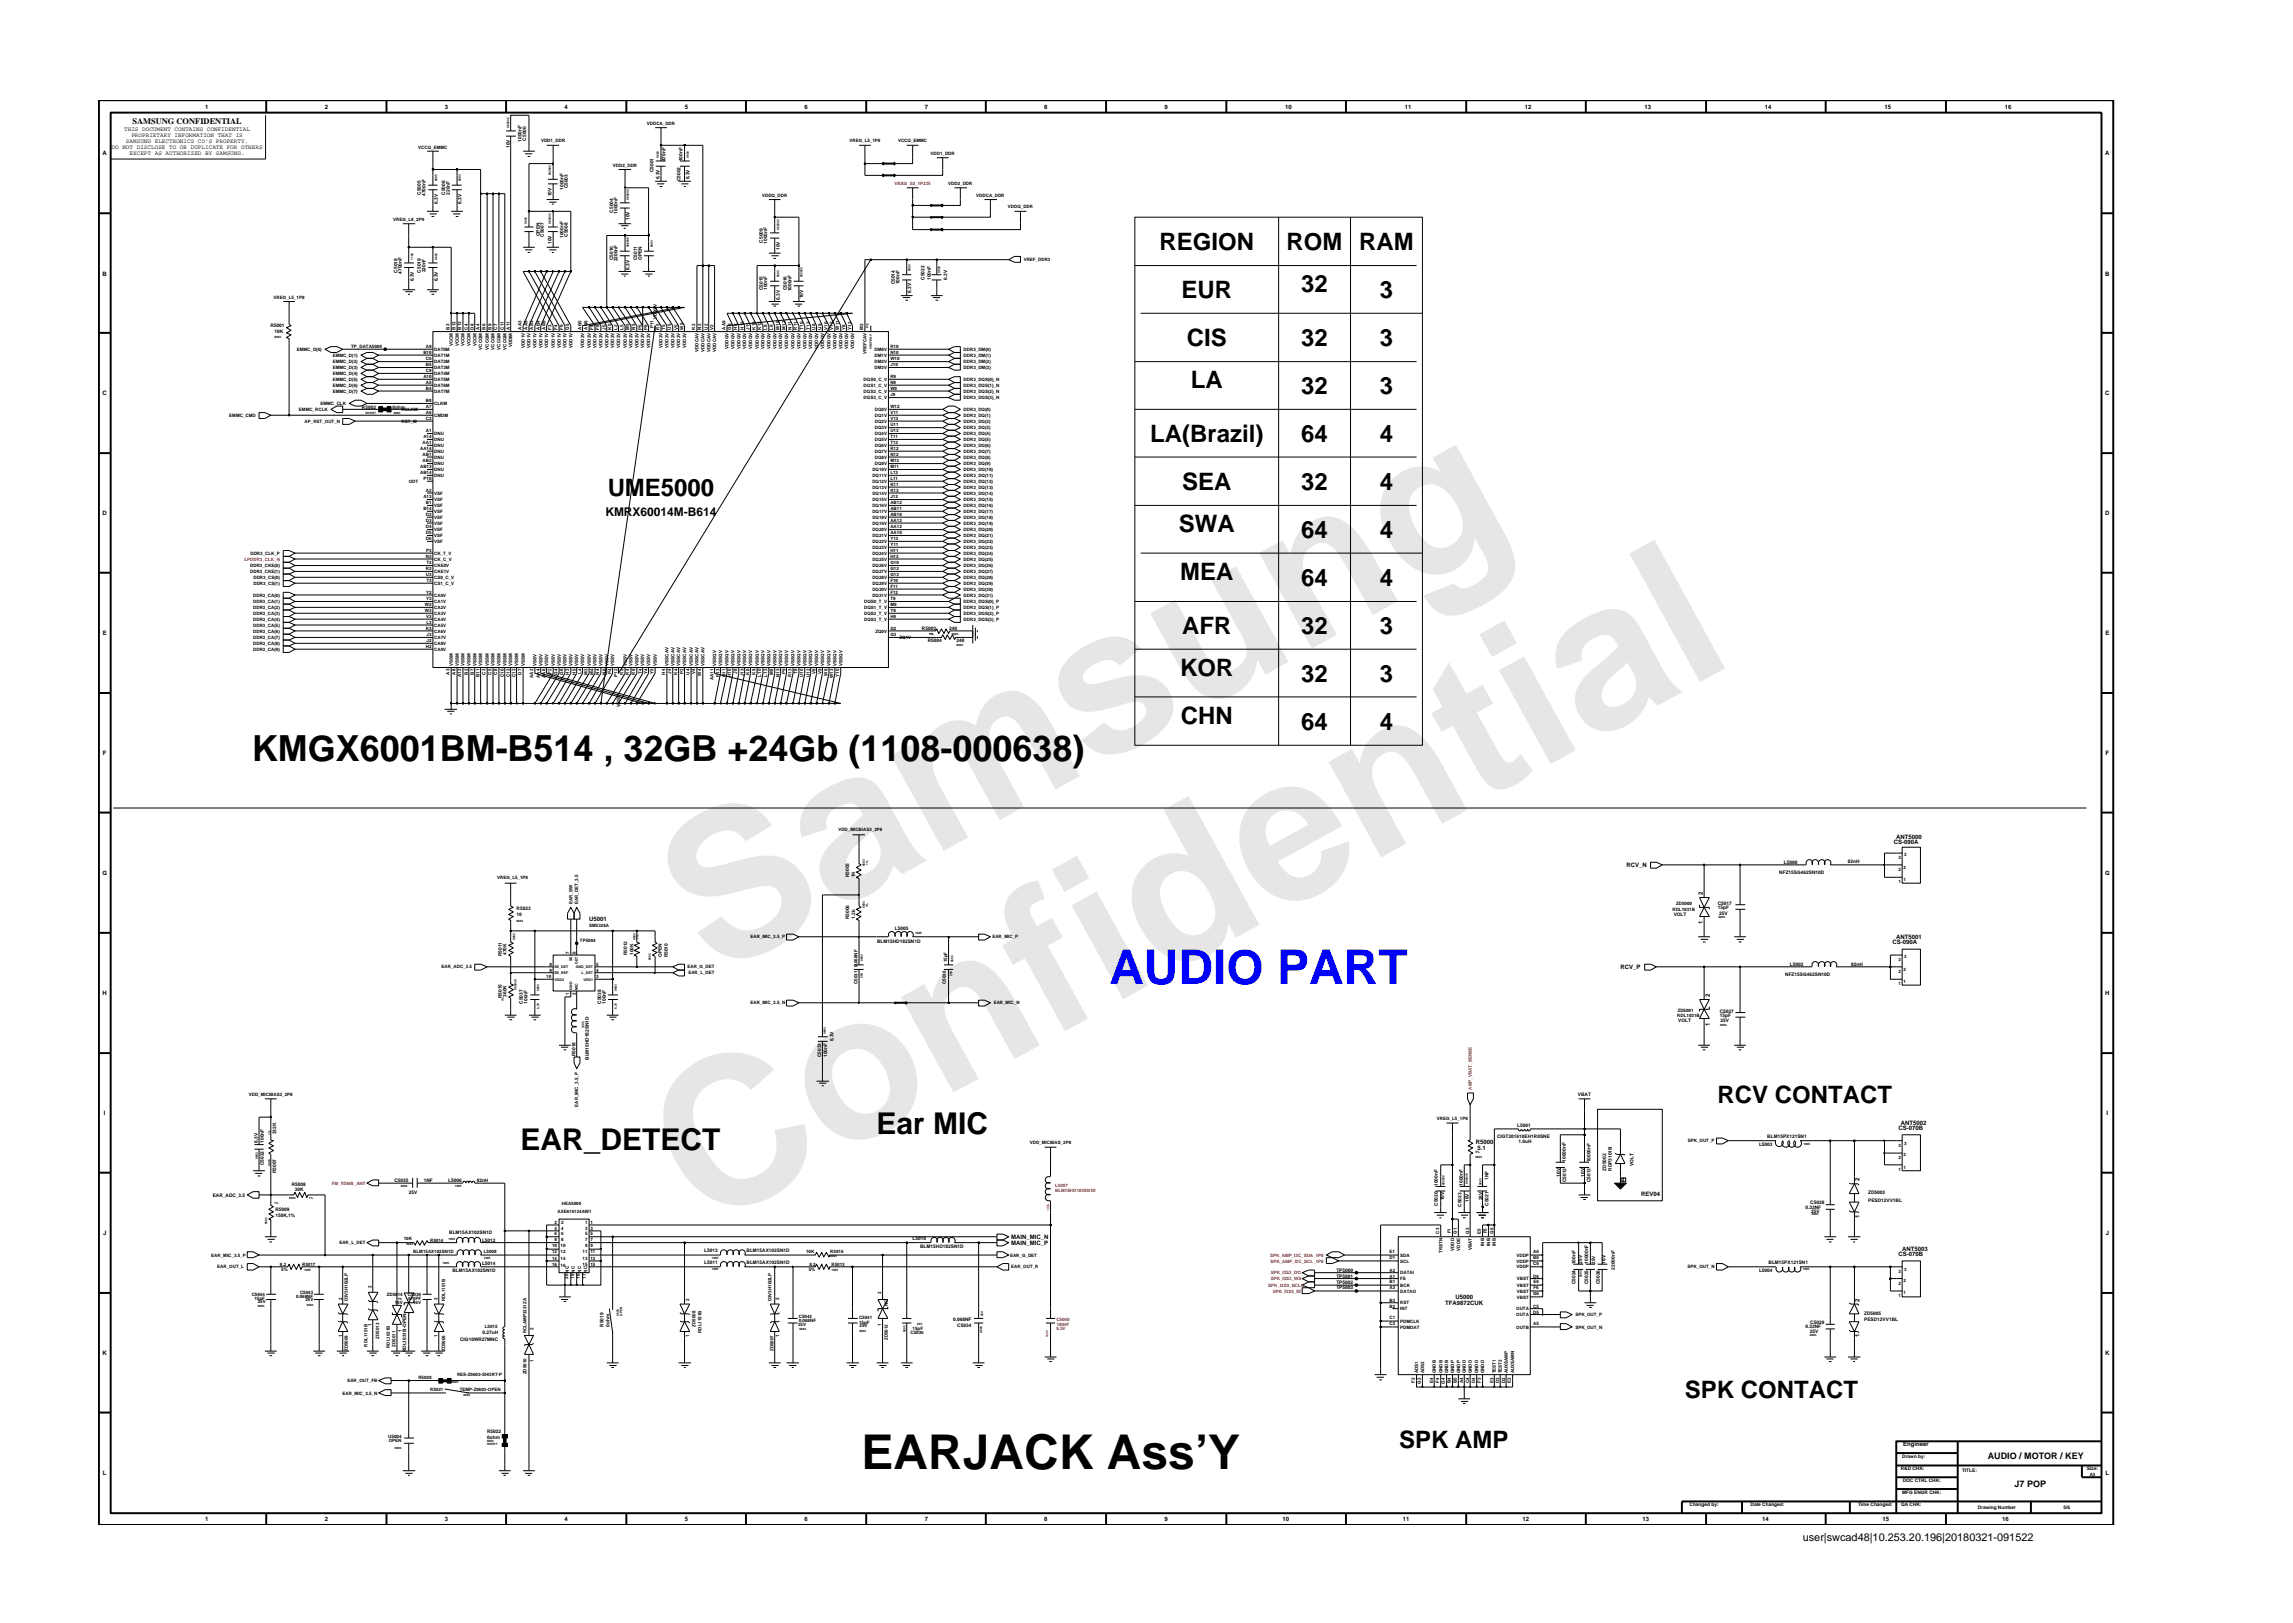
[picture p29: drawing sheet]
<svg xmlns="http://www.w3.org/2000/svg" width="297mm" height="210mm" viewBox="0 0 297 210" stroke-linecap="round" stroke-linejoin="round" font-family="sans-serif">
<defs><g id="words">
<g font-size="26.5" fill="#e6e6e6">
<text x="92.4" y="126.7" transform="rotate(-29 92.4 126.7)">Samsung</text>
<text x="91.1" y="159.4" transform="rotate(-29 91.1 159.4)">Confidential</text>
</g>
<text font-size="6.2" fill="#00f" x="143.7" y="127.5">AUDIO PART</text>
<text font-size="6.2" x="111.6" y="190.4">EARJACK Ass’Y</text>
<text font-size="4.7" x="32.6" y="98.6">KMGX6001BM-B514 , 32GB +24Gb (1108-000638)</text>
<g font-size="3.9">
<text x="67.4" y="149">EAR_DETECT</text>
<text x="113.5" y="146.9">Ear MIC</text>
</g>
<g font-size="3.1">
<text x="150.2" y="32.4">REGION</text>
<text x="166.7" y="32.4">ROM</text>
<text x="176.1" y="32.4">RAM</text>
<text x="153" y="38.7">EUR</text>
<text x="168.6" y="37.8">32</text>
<text x="178.7" y="38.7">3</text>
<text x="153.7" y="44.8">CIS</text>
<text x="168.6" y="44.8">32</text>
<text x="178.7" y="44.8">3</text>
<text x="154.3" y="50.3">LA</text>
<text x="168.6" y="51">32</text>
<text x="178.7" y="51">3</text>
<text x="149" y="57.3">LA(Brazil)</text>
<text x="168.6" y="57.3">64</text>
<text x="178.7" y="57.3">4</text>
<text x="78.7" y="64.2">UME5000</text>
<text x="153.1" y="63.5">SEA</text>
<text x="168.6" y="63.5">32</text>
<text x="178.7" y="63.5">4</text>
<text x="152.7" y="68.9">SWA</text>
<text x="168.6" y="69.7">64</text>
<text x="178.7" y="69.7">4</text>
<text x="152.9" y="75.2">MEA</text>
<text x="168.6" y="75.9">64</text>
<text x="178.7" y="75.9">4</text>
<text x="153.1" y="82.1">AFR</text>
<text x="168.6" y="82.1">32</text>
<text x="178.7" y="82.1">3</text>
<text x="152.9" y="87.6">KOR</text>
<text x="168.6" y="88.4">32</text>
<text x="178.7" y="88.4">3</text>
<text x="153" y="93.8">CHN</text>
<text x="168.6" y="94.5">64</text>
<text x="178.7" y="94.5">4</text>
<text x="222.5" y="142.9">RCV CONTACT</text>
<text x="218.3" y="181.2">SPK CONTACT</text>
<text x="181.2" y="187.6">SPK AMP</text>
</g>
<text font-size="1.6" x="78.4" y="66.8">KMRX60014M-B614</text>
<text font-size="1.4" x="233.5" y="199.7">user|swcad48|10.253.20.196|20180321-091522</text>
<g font-size="1.2">
<text x="257.5" y="189">AUDIO / MOTOR / KEY</text>
<text x="261" y="192.6">J7 POP</text>
</g>
<text font-size="1.1" x="17.2" y="16.1">SAMSUNG CONFIDENTIAL</text>
<g font-size=".8">
<text x="16.1" y="17">THIS DOCUMENT CONTAINS CONFIDENTIAL</text>
<text x="17" y="17.8">PROPRIETARY INFORMATION THAT IS</text>
<text x="26.6" y="14.1">1</text>
<text x="42.1" y="14.1">2</text>
<text x="57.6" y="14.1">3</text>
<text x="73.1" y="14.1">4</text>
<text x="88.7" y="14.1">5</text>
<text x="104.2" y="14.1">6</text>
<text x="119.8" y="14.1">7</text>
<text x="135.3" y="14.1">8</text>
<text x="150.9" y="14.1">9</text>
<text x="166.5" y="14.1">10</text>
<text x="182" y="14.1">11</text>
<text x="197.5" y="14.1">12</text>
<text x="213" y="14.1">13</text>
<text x="228.6" y="14.1">14</text>
<text x="244.1" y="14.1">15</text>
<text x="259.7" y="14.1">16</text>
<text x="13.3" y="20.1">A</text>
<text x="14.5" y="19.3">DO NOT DISCLOSE TO OR DUPLICATE FOR OTHERS</text>
<text x="16.3" y="18.5">SAMSUNG ELECTRONICS CO’S PROPERTY.</text>
<text x="16.8" y="20.1">EXCEPT AS AUTHORIZED BY SAMSUNG.</text>
<text x="272.7" y="20.1">A</text>
<text x="13.3" y="35.7">B</text>
<text x="272.7" y="35.7">B</text>
<text x="13.3" y="51.2">C</text>
<text x="272.7" y="51.2">C</text>
<text x="13.3" y="66.8">D</text>
<text x="272.7" y="66.8">D</text>
<text x="13.3" y="82.3">E</text>
<text x="272.7" y="82.3">E</text>
<text x="13.3" y="97.8">F</text>
<text x="272.8" y="97.8">F</text>
<text x="13.3" y="113.3">G</text>
<text x="210.7" y="112.3">RCV_N</text>
<text x="245.3" y="109.3">CS-090A</text>
<text x="245.6" y="108.7">ANT5000</text>
<text x="272.7" y="113.3">G</text>
<text x="76.3" y="119.4">U5001</text>
<text x="220.6" y="119.7" transform="rotate(-90 220.6 119.7)">1</text>
<text x="220.6" y="115.9" transform="rotate(-90 220.6 115.9)">2</text>
<text x="209.9" y="125.5">RCV_P</text>
<text x="245.2" y="122.3">CS-090A</text>
<text x="245.6" y="121.6">ANT5001</text>
<text x="13.3" y="128.9">H</text>
<text x="221.5" y="129.1" transform="rotate(-90 221.5 129.1)">2</text>
<text x="272.7" y="128.9">H</text>
<text x="221.5" y="132.9" transform="rotate(-90 221.5 132.9)">1</text>
<text x="13.5" y="144.4">I</text>
<text x="191.2" y="148.2">R5000</text>
<text x="191.4" y="149">5.1</text>
<text x="245.9" y="146.4">CS-070B</text>
<text x="246.2" y="145.8">ANT5002</text>
<text x="272.9" y="144.4">I</text>
<text x="212.6" y="154.9">REV04</text>
<text x="240.9" y="153" transform="rotate(-90 240.9 153)">2</text>
<text x="13.4" y="160">J</text>
<text x="131" y="160.5">MAIN_MIC_N</text>
<text x="131" y="161.3">MAIN_MIC_P</text>
<text x="240.9" y="157.8" transform="rotate(-90 240.9 157.8)">1</text>
<text x="272.8" y="160">J</text>
<text x="245.9" y="162.7">CS-070B</text>
<text x="246.4" y="162.1">ANT5003</text>
<text x="187.2" y="169.1">TFA9872CUK</text>
<text x="188.5" y="168.3">U5000</text>
<text x="240.9" y="173.3" transform="rotate(-90 240.9 173.3)">1</text>
<text x="240.9" y="168.6" transform="rotate(-90 240.9 168.6)">2</text>
<text x="13.3" y="175.5">K</text>
<text x="272.7" y="175.5">K</text>
<text x="13.3" y="191.1">L</text>
<text x="246.5" y="187.3">Engineer</text>
<text x="272.8" y="191.1">L</text>
<text x="26.6" y="197.1">1</text>
<text x="42.1" y="197.1">2</text>
<text x="57.6" y="197.1">3</text>
<text x="73.1" y="197.1">4</text>
<text x="88.7" y="197.1">5</text>
<text x="104.2" y="197.1">6</text>
<text x="119.8" y="197.1">7</text>
<text x="135.3" y="197.1">8</text>
<text x="150.9" y="197.1">9</text>
<text x="166.1" y="197.1">10</text>
<text x="181.7" y="197.1">11</text>
<text x="197.2" y="197.1">12</text>
<text x="212.8" y="197.1">13</text>
<text x="228.3" y="197.1">14</text>
<text x="243.9" y="197.1">15</text>
<text x="259.4" y="197.1">16</text>
</g>
<g font-size=".6">
<text x="83.8" y="16.2">VDDCA_DDR</text>
<text x="54.2" y="19.3">VCCQ_EMMC</text>
<text x="66" y="19.2" transform="rotate(-90 66 19.2)">10V</text>
<text x="67.6" y="18.4" transform="rotate(-90 67.6 18.4)">1000nF</text>
<text x="68.2" y="18.2" transform="rotate(-90 68.2 18.2)">C5000</text>
<text x="70.1" y="18.4">VDD1_DDR</text>
<text x="79.4" y="21.6">VDD2_DDR</text>
<text x="84.7" y="22.3" transform="rotate(-90 84.7 22.3)">C5001</text>
<text x="85.4" y="23.2" transform="rotate(-90 85.4 23.2)">6.3V</text>
<text x="86.2" y="20.9" transform="rotate(-90 86.2 20.9)">470nF</text>
<text x="88.1" y="23.5" transform="rotate(-90 88.1 23.5)">C5002</text>
<text x="88.4" y="20.9" transform="rotate(-90 88.4 20.9)">100nF</text>
<text x="89.3" y="23.2" transform="rotate(-90 89.3 23.2)">6.3V</text>
<text x="110" y="18.4">VREG_L5_1P8</text>
<text x="116.3" y="18.4">VCCQ_EMMC</text>
<text x="120.5" y="20.1">VDD1_DDR</text>
<text x="122.8" y="23.9">VDD2_DDR</text>
<text x="50.9" y="28.6">VREG_L8_2P9</text>
<text x="54.5" y="25.2" transform="rotate(-90 54.5 25.2)">C5005</text>
<text x="55.1" y="25.4" transform="rotate(-90 55.1 25.4)">4700nF</text>
<text x="56.7" y="26.4" transform="rotate(-90 56.7 26.4)">6.3V</text>
<text x="57.7" y="25.2" transform="rotate(-90 57.7 25.2)">C5006</text>
<text x="58.3" y="25.2" transform="rotate(-90 58.3 25.2)">220nF</text>
<text x="59.8" y="26.4" transform="rotate(-90 59.8 26.4)">6.3V</text>
<text x="71.5" y="25.4" transform="rotate(-90 71.5 25.4)">10V</text>
<text x="73" y="24.6" transform="rotate(-90 73 24.6)">1000nF</text>
<text x="73.6" y="24.4" transform="rotate(-90 73.6 24.4)">C5003</text>
<text x="79.4" y="27.5" transform="rotate(-90 79.4 27.5)">C5004</text>
<text x="80" y="27.7" transform="rotate(-90 80 27.7)">1000nF</text>
<text x="81.5" y="28.5" transform="rotate(-90 81.5 28.5)">10V</text>
<text x="98.7" y="25.5">VDDQ_DDR</text>
<text x="126.5" y="25.5">VDDCA_DDR</text>
<text x="130.6" y="27">VDDQ_DDR</text>
<text x="51.5" y="35.3" transform="rotate(-90 51.5 35.3)">C5018</text>
<text x="52.1" y="35.5" transform="rotate(-90 52.1 35.5)">4700nF</text>
<text x="54.5" y="35.3" transform="rotate(-90 54.5 35.3)">C5019</text>
<text x="55.1" y="35.3" transform="rotate(-90 55.1 35.3)">220nF</text>
<text x="69.9" y="30.6" transform="rotate(-90 69.9 30.6)">OPEN</text>
<text x="70.4" y="30.7" transform="rotate(-90 70.4 30.7)">C5007</text>
<text x="71.5" y="31.6" transform="rotate(-90 71.5 31.6)">10V</text>
<text x="73" y="30.8" transform="rotate(-90 73 30.8)">1000nF</text>
<text x="73.6" y="30.7" transform="rotate(-90 73.6 30.7)">C5008</text>
<text x="79.4" y="33.7" transform="rotate(-90 79.4 33.7)">C5010</text>
<text x="80" y="33.9" transform="rotate(-90 80 33.9)">2200nF</text>
<text x="81.5" y="34.9" transform="rotate(-90 81.5 34.9)">6.3V</text>
<text x="82.6" y="33.7" transform="rotate(-90 82.6 33.7)">C5011</text>
<text x="83.1" y="33.7" transform="rotate(-90 83.1 33.7)">OPEN</text>
<text x="98.8" y="31.4" transform="rotate(-90 98.8 31.4)">C5009</text>
<text x="99.4" y="31.6" transform="rotate(-90 99.4 31.6)">1000nF</text>
<text x="101" y="32.4" transform="rotate(-90 101 32.4)">10V</text>
<text x="132.6" y="33.9">VREF_DDR3</text>
<text x="35.4" y="38.7">VREG_L5_1P8</text>
<text x="53.6" y="36.4" transform="rotate(-90 53.6 36.4)">6.3V</text>
<text x="56.7" y="36.4" transform="rotate(-90 56.7 36.4)">6.3V</text>
<text x="85.1" y="41.3" transform="rotate(-90 85.1 41.3)">VDD2V</text>
<text x="98.8" y="37.6" transform="rotate(-90 98.8 37.6)">C5015</text>
<text x="99.4" y="37.6" transform="rotate(-90 99.4 37.6)">100nF</text>
<text x="101" y="38.8" transform="rotate(-90 101 38.8)">6.3V</text>
<text x="101.9" y="37.6" transform="rotate(-90 101.9 37.6)">C5016</text>
<text x="102.5" y="37.8" transform="rotate(-90 102.5 37.8)">1000nF</text>
<text x="104.1" y="38.6" transform="rotate(-90 104.1 38.6)">10V</text>
<text x="115.9" y="36.8" transform="rotate(-90 115.9 36.8)">C5014</text>
<text x="116.5" y="36.8" transform="rotate(-90 116.5 36.8)">100nF</text>
<text x="118" y="38" transform="rotate(-90 118 38)">6.3V</text>
<text x="119.7" y="36.3" transform="rotate(-90 119.7 36.3)">C5022</text>
<text x="120.6" y="36.3" transform="rotate(-90 120.6 36.3)">100nF</text>
<text x="122.7" y="36.3" transform="rotate(-90 122.7 36.3)">6.3V</text>
<text x="35" y="42.4">R5001</text>
<text x="35.5" y="43.2">10K</text>
<text x="38.4" y="45.5">EMMC_D(0)</text>
<text x="43.1" y="46.2">EMMC_D(1)</text>
<text x="43.1" y="47.1">EMMC_D(2)</text>
<text x="43.1" y="47.8">EMMC_D(3)</text>
<text x="45.5" y="45.1">TP_DATA5000</text>
<text x="54.8" y="45.9">B10</text>
<text x="55.2" y="46.6">C6</text>
<text x="55.2" y="47.4">B5</text>
<text x="55.2" y="45.1">A9</text>
<text x="56.2" y="47.1">DAT2M</text>
<text x="56.2" y="47.8">DAT3M</text>
<text x="56.2" y="46.2">DAT1M</text>
<text x="56.2" y="45.5">DAT0M</text>
<text x="58.2" y="42.7" transform="rotate(-90 58.2 42.7)">B3</text>
<text x="58.7" y="44.8" transform="rotate(-90 58.7 44.8)">VCCM</text>
<text x="59" y="42.7" transform="rotate(-90 59 42.7)">B12</text>
<text x="59.4" y="44.8" transform="rotate(-90 59.4 44.8)">VCCM</text>
<text x="59.8" y="42.7" transform="rotate(-90 59.8 42.7)">B13</text>
<text x="60.2" y="44.8" transform="rotate(-90 60.2 44.8)">VCCM</text>
<text x="60.6" y="42.7" transform="rotate(-90 60.6 42.7)">C4</text>
<text x="60.9" y="44.8" transform="rotate(-90 60.9 44.8)">VCCM</text>
<text x="61.4" y="42.7" transform="rotate(-90 61.4 42.7)">D8</text>
<text x="61.7" y="44.8" transform="rotate(-90 61.7 44.8)">VCCM</text>
<text x="62.1" y="42.7" transform="rotate(-90 62.1 42.7)">A4</text>
<text x="62.5" y="45.3" transform="rotate(-90 62.5 45.3)">VCCQM</text>
<text x="62.9" y="42.7" transform="rotate(-90 62.9 42.7)">B6</text>
<text x="63.3" y="45.3" transform="rotate(-90 63.3 45.3)">VCCQM</text>
<text x="63.7" y="42.7" transform="rotate(-90 63.7 42.7)">B9</text>
<text x="64.1" y="45.3" transform="rotate(-90 64.1 45.3)">VCCQM</text>
<text x="64.4" y="42.7" transform="rotate(-90 64.4 42.7)">C7</text>
<text x="64.8" y="45.3" transform="rotate(-90 64.8 45.3)">VCCQM</text>
<text x="65.3" y="42.7" transform="rotate(-90 65.3 42.7)">C11</text>
<text x="65.6" y="45.3" transform="rotate(-90 65.6 45.3)">VCCQM</text>
<text x="66" y="42.7" transform="rotate(-90 66 42.7)">A11</text>
<text x="66.4" y="45" transform="rotate(-90 66.4 45)">VDDIM</text>
<text x="67.6" y="42.7" transform="rotate(-90 67.6 42.7)">AA3</text>
<text x="68" y="45.1" transform="rotate(-90 68 45.1)">VDD1V</text>
<text x="68.3" y="42.7" transform="rotate(-90 68.3 42.7)">AA5</text>
<text x="68.7" y="45.1" transform="rotate(-90 68.7 45.1)">VDD1V</text>
<text x="69.1" y="42.7" transform="rotate(-90 69.1 42.7)">AB3</text>
<text x="69.5" y="45.1" transform="rotate(-90 69.5 45.1)">VDD1V</text>
<text x="69.9" y="42.7" transform="rotate(-90 69.9 42.7)">AB4</text>
<text x="70.3" y="45.1" transform="rotate(-90 70.3 45.1)">VDD1V</text>
<text x="70.7" y="42.7" transform="rotate(-90 70.7 42.7)">AB9</text>
<text x="71" y="45.1" transform="rotate(-90 71 45.1)">VDD1V</text>
<text x="71.4" y="42.7" transform="rotate(-90 71.4 42.7)">F3</text>
<text x="71.9" y="45.1" transform="rotate(-90 71.9 45.1)">VDD1V</text>
<text x="72.2" y="42.7" transform="rotate(-90 72.2 42.7)">F4</text>
<text x="72.6" y="45.1" transform="rotate(-90 72.6 45.1)">VDD1V</text>
<text x="73" y="42.7" transform="rotate(-90 73 42.7)">F9</text>
<text x="73.4" y="45.1" transform="rotate(-90 73.4 45.1)">VDD1V</text>
<text x="73.7" y="42.7" transform="rotate(-90 73.7 42.7)">G5</text>
<text x="74.2" y="45.1" transform="rotate(-90 74.2 45.1)">VDD1V</text>
<text x="75.3" y="42.7" transform="rotate(-90 75.3 42.7)">AB5</text>
<text x="75.7" y="45.1" transform="rotate(-90 75.7 45.1)">VDD2V</text>
<text x="76.1" y="42.7" transform="rotate(-90 76.1 42.7)">AB8</text>
<text x="76.5" y="45.1" transform="rotate(-90 76.5 45.1)">VDD2V</text>
<text x="76.9" y="42.7" transform="rotate(-90 76.9 42.7)">F5</text>
<text x="77.3" y="45.1" transform="rotate(-90 77.3 45.1)">VDD2V</text>
<text x="77.6" y="42.7" transform="rotate(-90 77.6 42.7)">F8</text>
<text x="78" y="45.1" transform="rotate(-90 78 45.1)">VDD2V</text>
<text x="78.5" y="42.7" transform="rotate(-90 78.5 42.7)">J5</text>
<text x="78.8" y="45.1" transform="rotate(-90 78.8 45.1)">VDD2V</text>
<text x="79.2" y="42.7" transform="rotate(-90 79.2 42.7)">K5</text>
<text x="79.6" y="45.1" transform="rotate(-90 79.6 45.1)">VDD2V</text>
<text x="80" y="42.7" transform="rotate(-90 80 42.7)">L2</text>
<text x="80.3" y="45.1" transform="rotate(-90 80.3 45.1)">VDD2V</text>
<text x="80.8" y="42.7" transform="rotate(-90 80.8 42.7)">L5</text>
<text x="81.2" y="45.1" transform="rotate(-90 81.2 45.1)">VDD2V</text>
<text x="81.5" y="42.7" transform="rotate(-90 81.5 42.7)">M5</text>
<text x="81.9" y="45.1" transform="rotate(-90 81.9 45.1)">VDD2V</text>
<text x="82.3" y="42.7" transform="rotate(-90 82.3 42.7)">N5</text>
<text x="82.7" y="45.1" transform="rotate(-90 82.7 45.1)">VDD2V</text>
<text x="83.1" y="42.7" transform="rotate(-90 83.1 42.7)">P5</text>
<text x="83.5" y="45.1" transform="rotate(-90 83.5 45.1)">VDD2V</text>
<text x="83.9" y="42.7" transform="rotate(-90 83.9 42.7)">P8</text>
<text x="84.2" y="45.1" transform="rotate(-90 84.2 45.1)">VDD2V</text>
<text x="84.7" y="42.5" transform="rotate(-90 84.7 42.5)">P11</text>
<text x="85.4" y="42.7" transform="rotate(-90 85.4 42.7)">R5</text>
<text x="85.8" y="45.1" transform="rotate(-90 85.8 45.1)">VDD2V</text>
<text x="86.2" y="42.7" transform="rotate(-90 86.2 42.7)">T5</text>
<text x="86.6" y="45.1" transform="rotate(-90 86.6 45.1)">VDD2V</text>
<text x="86.9" y="42.7" transform="rotate(-90 86.9 42.7)">U5</text>
<text x="87.4" y="45.1" transform="rotate(-90 87.4 45.1)">VDD2V</text>
<text x="87.8" y="42.7" transform="rotate(-90 87.8 42.7)">V5</text>
<text x="88.1" y="45.1" transform="rotate(-90 88.1 45.1)">VDD2V</text>
<text x="88.5" y="42.7" transform="rotate(-90 88.5 42.7)">W5</text>
<text x="88.9" y="45.1" transform="rotate(-90 88.9 45.1)">VDD2V</text>
<text x="90.1" y="42.7" transform="rotate(-90 90.1 42.7)">K2</text>
<text x="90.5" y="45.6" transform="rotate(-90 90.5 45.6)">VDDCAV</text>
<text x="90.8" y="42.7" transform="rotate(-90 90.8 42.7)">N2</text>
<text x="91.3" y="45.6" transform="rotate(-90 91.3 45.6)">VDDCAV</text>
<text x="91.7" y="42.7" transform="rotate(-90 91.7 42.7)">U2</text>
<text x="92" y="45.6" transform="rotate(-90 92 45.6)">VDDCAV</text>
<text x="92.4" y="42.7" transform="rotate(-90 92.4 42.7)">V2</text>
<text x="92.8" y="45.6" transform="rotate(-90 92.8 45.6)">VDDCAV</text>
<text x="94" y="42.7" transform="rotate(-90 94 42.7)">AA9</text>
<text x="94.4" y="45.2" transform="rotate(-90 94.4 45.2)">VDDQV</text>
<text x="94.7" y="42.7" transform="rotate(-90 94.7 42.7)">G9</text>
<text x="95.2" y="45.2" transform="rotate(-90 95.2 45.2)">VDDQV</text>
<text x="95.5" y="42.7" transform="rotate(-90 95.5 42.7)">H8</text>
<text x="95.9" y="45.2" transform="rotate(-90 95.9 45.2)">VDDQV</text>
<text x="96.3" y="42.7" transform="rotate(-90 96.3 42.7)">H12</text>
<text x="96.7" y="45.2" transform="rotate(-90 96.7 45.2)">VDDQV</text>
<text x="97.1" y="42.7" transform="rotate(-90 97.1 42.7)">J11</text>
<text x="97.4" y="45.2" transform="rotate(-90 97.4 45.2)">VDDQV</text>
<text x="97.9" y="42.7" transform="rotate(-90 97.9 42.7)">K10</text>
<text x="98.3" y="45.2" transform="rotate(-90 98.3 45.2)">VDDQV</text>
<text x="98.6" y="42.7" transform="rotate(-90 98.6 42.7)">K12</text>
<text x="99" y="45.2" transform="rotate(-90 99 45.2)">VDDQV</text>
<text x="99.4" y="42.7" transform="rotate(-90 99.4 42.7)">L8</text>
<text x="99.8" y="45.2" transform="rotate(-90 99.8 45.2)">VDDQV</text>
<text x="100.1" y="42.7" transform="rotate(-90 100.1 42.7)">L9</text>
<text x="100.6" y="45.2" transform="rotate(-90 100.6 45.2)">VDDQV</text>
<text x="101" y="42.7" transform="rotate(-90 101 42.7)">M10</text>
<text x="101.3" y="45.2" transform="rotate(-90 101.3 45.2)">VDDQV</text>
<text x="101.8" y="42.7" transform="rotate(-90 101.8 42.7)">M12</text>
<text x="102.1" y="45.2" transform="rotate(-90 102.1 45.2)">VDDQV</text>
<text x="102.5" y="42.7" transform="rotate(-90 102.5 42.7)">N11</text>
<text x="102.9" y="45.2" transform="rotate(-90 102.9 45.2)">VDDQV</text>
<text x="103.3" y="42.7" transform="rotate(-90 103.3 42.7)">R11</text>
<text x="103.7" y="45.2" transform="rotate(-90 103.7 45.2)">VDDQV</text>
<text x="104" y="42.7" transform="rotate(-90 104 42.7)">T10</text>
<text x="104.5" y="45.2" transform="rotate(-90 104.5 45.2)">VDDQV</text>
<text x="104.9" y="42.7" transform="rotate(-90 104.9 42.7)">T12</text>
<text x="105.2" y="45.2" transform="rotate(-90 105.2 45.2)">VDDQV</text>
<text x="105.7" y="42.7" transform="rotate(-90 105.7 42.7)">U8</text>
<text x="106" y="45.2" transform="rotate(-90 106 45.2)">VDDQV</text>
<text x="106.4" y="42.7" transform="rotate(-90 106.4 42.7)">U9</text>
<text x="106.8" y="45.2" transform="rotate(-90 106.8 45.2)">VDDQV</text>
<text x="107.2" y="42.7" transform="rotate(-90 107.2 42.7)">V10</text>
<text x="107.6" y="45.2" transform="rotate(-90 107.6 45.2)">VDDQV</text>
<text x="107.9" y="42.7" transform="rotate(-90 107.9 42.7)">V12</text>
<text x="108.4" y="45.2" transform="rotate(-90 108.4 45.2)">VDDQV</text>
<text x="108.7" y="42.7" transform="rotate(-90 108.7 42.7)">W11</text>
<text x="109.1" y="45.2" transform="rotate(-90 109.1 45.2)">VDDQV</text>
<text x="109.5" y="42.7" transform="rotate(-90 109.5 42.7)">Y8</text>
<text x="109.9" y="45.2" transform="rotate(-90 109.9 45.2)">VDDQV</text>
<text x="110.3" y="42.7" transform="rotate(-90 110.3 42.7)">Y12</text>
<text x="110.6" y="45.2" transform="rotate(-90 110.6 45.2)">VDDQV</text>
<text x="111.8" y="42.7" transform="rotate(-90 111.8 42.7)">M2</text>
<text x="112.3" y="45.9" transform="rotate(-90 112.3 45.9)">VREFCAV</text>
<text x="113.3" y="47.1">DM2V</text>
<text x="113.3" y="45.5">DM0V</text>
<text x="113.3" y="46.2">DM1V</text>
<text x="113.3" y="47.8">DM3V</text>
<text x="115.3" y="46.6">W10</text>
<text x="115.3" y="45.1">R10</text>
<text x="115.3" y="45.9">N10</text>
<text x="115.3" y="47.4">J10</text>
<text x="124.8" y="45.5">DDR3_DM(0)</text>
<text x="124.8" y="46.2">DDR3_DM(1)</text>
<text x="124.8" y="47.1">DDR3_DM(2)</text>
<text x="124.8" y="47.8">DDR3_DM(3)</text>
<text x="38.7" y="53.2">EMMC_RCLK</text>
<text x="41.5" y="52.5">EMMC_CLK</text>
<text x="43.1" y="48.6">EMMC_D(4)</text>
<text x="43.1" y="49.3">EMMC_D(5)</text>
<text x="43.1" y="50.1">EMMC_D(6)</text>
<text x="43.1" y="50.9">EMMC_D(7)</text>
<text x="46.9" y="53">R5002</text>
<text x="50.8" y="53">0ohm</text>
<text x="52" y="53.2">RCLKM</text>
<text x="54.8" y="49">A10</text>
<text x="55.2" y="48.2">C9</text>
<text x="55.2" y="52.1">B8</text>
<text x="55.2" y="50.5">B4</text>
<text x="55.2" y="49.8">A5</text>
<text x="55.2" y="53.7">A6</text>
<text x="55.2" y="52.8">A7</text>
<text x="56.2" y="48.6">DAT4M</text>
<text x="56.2" y="52.5">CLKM</text>
<text x="56.2" y="50.9">DAT7M</text>
<text x="56.2" y="50.1">DAT6M</text>
<text x="56.2" y="49.3">DAT5M</text>
<text x="111.9" y="50.9">DQS2_C_V</text>
<text x="111.9" y="49.3">DQS0_C_V</text>
<text x="111.9" y="50.1">DQS1_C_V</text>
<text x="111.9" y="51.7">DQS3_C_V</text>
<text x="113.3" y="53.2">DQ0V</text>
<text x="115.3" y="52.8">W12</text>
<text x="115.3" y="53.7">V11</text>
<text x="115.3" y="50.5">W9</text>
<text x="115.3" y="49">R9</text>
<text x="115.3" y="49.8">N9</text>
<text x="115.3" y="51.3">J9</text>
<text x="124.8" y="49.3">DDR3_DQS(0)_N</text>
<text x="124.8" y="50.1">DDR3_DQS(1)_N</text>
<text x="124.8" y="50.9">DDR3_DQS(2)_N</text>
<text x="124.8" y="51.7">DDR3_DQS(3)_N</text>
<text x="124.8" y="53.2">DDR3_DQ(0)</text>
<text x="29.7" y="54">EMMC_CMD</text>
<text x="39.5" y="54.8">AP_RST_OUT_N</text>
<text x="52" y="54.8">RST_M</text>
<text x="54.4" y="58.3">AA14</text>
<text x="54.7" y="59.8">AB2</text>
<text x="54.7" y="59.1">AB1</text>
<text x="54.7" y="57.5">AA1</text>
<text x="54.8" y="56.7">A14</text>
<text x="55.2" y="56">A1</text>
<text x="55.2" y="54.4">C2</text>
<text x="56.2" y="58.7">DNU</text>
<text x="56.2" y="59.4">DNU</text>
<text x="56.2" y="54">CMDM</text>
<text x="56.2" y="57.9">DNU</text>
<text x="56.2" y="57.1">DNU</text>
<text x="56.2" y="56.4">DNU</text>
<text x="113.3" y="54">DQ1V</text>
<text x="113.3" y="54.8">DQ2V</text>
<text x="113.3" y="56.4">DQ4V</text>
<text x="113.3" y="55.6">DQ3V</text>
<text x="113.3" y="57.1">DQ5V</text>
<text x="113.3" y="57.9">DQ6V</text>
<text x="113.3" y="58.7">DQ7V</text>
<text x="113.3" y="59.4">DQ8V</text>
<text x="115.3" y="54.4">V13</text>
<text x="115.3" y="56">U13</text>
<text x="115.3" y="55.2">U11</text>
<text x="115.3" y="56.7">T11</text>
<text x="115.3" y="57.5">T13</text>
<text x="115.3" y="58.3">R12</text>
<text x="115.3" y="59.1">N12</text>
<text x="115.3" y="59.8">M13</text>
<text x="124.8" y="56.4">DDR3_DQ(4)</text>
<text x="124.8" y="57.1">DDR3_DQ(5)</text>
<text x="124.8" y="57.9">DDR3_DQ(6)</text>
<text x="124.8" y="58.7">DDR3_DQ(7)</text>
<text x="124.8" y="59.4">DDR3_DQ(8)</text>
<text x="124.8" y="54">DDR3_DQ(1)</text>
<text x="124.8" y="54.8">DDR3_DQ(2)</text>
<text x="124.8" y="55.6">DDR3_DQ(3)</text>
<text x="52.9" y="62.6">ODT</text>
<text x="54.4" y="60.6">AB13</text>
<text x="54.4" y="61.4">AB14</text>
<text x="54.8" y="64.5">A13</text>
<text x="54.9" y="62.2">P10</text>
<text x="55.2" y="65.3">B1</text>
<text x="55.2" y="63.7">A2</text>
<text x="56.2" y="60.3">DNU</text>
<text x="56.2" y="65.7">VSF</text>
<text x="56.2" y="64.9">VSF</text>
<text x="56.2" y="64.1">VSF</text>
<text x="56.2" y="61">DNU</text>
<text x="56.2" y="61.8">DNU</text>
<text x="113" y="61">DQ10V</text>
<text x="113" y="62.6">DQ12V</text>
<text x="113" y="61.8">DQ11V</text>
<text x="113" y="63.3">DQ13V</text>
<text x="113" y="64.1">DQ14V</text>
<text x="113" y="64.9">DQ15V</text>
<text x="113" y="65.7">DQ16V</text>
<text x="113.3" y="60.3">DQ9V</text>
<text x="115.3" y="60.6">M11</text>
<text x="115.3" y="62.2">L11</text>
<text x="115.3" y="61.4">L13</text>
<text x="115.3" y="63">K11</text>
<text x="115.3" y="63.7">K13</text>
<text x="115.3" y="64.5">J12</text>
<text x="115.3" y="65.3">AB12</text>
<text x="124.8" y="60.3">DDR3_DQ(9)</text>
<text x="124.8" y="61">DDR3_DQ(10)</text>
<text x="124.8" y="61.8">DDR3_DQ(11)</text>
<text x="124.8" y="62.6">DDR3_DQ(12)</text>
<text x="124.8" y="63.3">DDR3_DQ(13)</text>
<text x="124.8" y="64.1">DDR3_DQ(14)</text>
<text x="124.8" y="64.9">DDR3_DQ(15)</text>
<text x="124.8" y="65.7">DDR3_DQ(16)</text>
<text x="32.4" y="71.9">DDR3_CLK_P</text>
<text x="54.8" y="66">B14</text>
<text x="55.2" y="66.9">D2</text>
<text x="55.2" y="67.6">D3</text>
<text x="55.2" y="68.4">D4</text>
<text x="55.2" y="69.2">D5</text>
<text x="55.2" y="69.9">D6</text>
<text x="55.2" y="71.5">P3</text>
<text x="56.2" y="71.9">CK_T_V</text>
<text x="56.2" y="67.2">VSF</text>
<text x="56.2" y="68">VSF</text>
<text x="56.2" y="68.8">VSF</text>
<text x="56.2" y="69.6">VSF</text>
<text x="56.2" y="70.3">VSF</text>
<text x="56.2" y="66.4">VSF</text>
<text x="113" y="71.1">DQ23V</text>
<text x="113" y="70.3">DQ22V</text>
<text x="113" y="71.9">DQ24V</text>
<text x="113" y="68.8">DQ20V</text>
<text x="113" y="68">DQ19V</text>
<text x="113" y="67.2">DQ18V</text>
<text x="113" y="66.4">DQ17V</text>
<text x="113" y="69.6">DQ21V</text>
<text x="115.3" y="70.7">Y11</text>
<text x="115.3" y="69.9">Y13</text>
<text x="115.3" y="71.5">H11</text>
<text x="115.3" y="68.4">AA12</text>
<text x="115.3" y="67.6">AA13</text>
<text x="115.3" y="66.9">AB10</text>
<text x="115.3" y="66">AB11</text>
<text x="115.3" y="69.2">AA10</text>
<text x="124.8" y="66.4">DDR3_DQ(17)</text>
<text x="124.8" y="67.2">DDR3_DQ(18)</text>
<text x="124.8" y="68">DDR3_DQ(19)</text>
<text x="124.8" y="68.8">DDR3_DQ(20)</text>
<text x="124.8" y="69.6">DDR3_DQ(21)</text>
<text x="124.8" y="70.3">DDR3_DQ(22)</text>
<text x="124.8" y="71.1">DDR3_DQ(23)</text>
<text x="124.8" y="71.9">DDR3_DQ(24)</text>
<text x="32.4" y="73.5">DDR3_CKE(0)</text>
<text x="32.4" y="74.2">DDR3_CKE(1)</text>
<text x="32.8" y="77.3">DDR3_CA(0)</text>
<text x="32.8" y="75">DDR3_CS(0)</text>
<text x="32.8" y="75.8">DDR3_CS(1)</text>
<text x="55.2" y="74.6">U3</text>
<text x="55.2" y="73.8">R2</text>
<text x="55.2" y="72.3">N3</text>
<text x="55.2" y="76.9">Y2</text>
<text x="55.2" y="77.7">Y3</text>
<text x="55.2" y="73.1">T2</text>
<text x="55.2" y="75.4">T3</text>
<text x="56.2" y="77.3">CA0V</text>
<text x="56.2" y="73.5">CKE0V</text>
<text x="56.2" y="75">CS0_C_V</text>
<text x="56.2" y="75.8">CS1_C_V</text>
<text x="56.2" y="74.2">CKE1V</text>
<text x="56.2" y="72.6">CK_C_V</text>
<text x="113" y="72.6">DQ25V</text>
<text x="113" y="73.5">DQ26V</text>
<text x="113" y="74.2">DQ27V</text>
<text x="113" y="75">DQ28V</text>
<text x="113" y="76.5">DQ30V</text>
<text x="113" y="77.3">DQ31V</text>
<text x="113" y="75.8">DQ29V</text>
<text x="115.3" y="72.3">H13</text>
<text x="115.3" y="73.1">G10</text>
<text x="115.3" y="73.8">G12</text>
<text x="115.3" y="74.6">G13</text>
<text x="115.3" y="76.2">F11</text>
<text x="115.3" y="76.9">F12</text>
<text x="115.3" y="75.4">F10</text>
<text x="115.3" y="77.7">T9</text>
<text x="124.8" y="73.5">DDR3_DQ(26)</text>
<text x="124.8" y="74.2">DDR3_DQ(27)</text>
<text x="124.8" y="75">DDR3_DQ(28)</text>
<text x="124.8" y="75.8">DDR3_DQ(29)</text>
<text x="124.8" y="76.5">DDR3_DQ(30)</text>
<text x="124.8" y="77.3">DDR3_DQ(31)</text>
<text x="124.8" y="72.6">DDR3_DQ(25)</text>
<text x="32.8" y="78.1">DDR3_CA(1)</text>
<text x="32.8" y="78.9">DDR3_CA(2)</text>
<text x="32.8" y="79.7">DDR3_CA(3)</text>
<text x="32.8" y="80.4">DDR3_CA(4)</text>
<text x="32.8" y="81.2">DDR3_CA(5)</text>
<text x="32.8" y="81.9">DDR3_CA(6)</text>
<text x="32.8" y="82.8">DDR3_CA(7)</text>
<text x="32.8" y="83.6">DDR3_CA(8)</text>
<text x="55" y="78.5">W2</text>
<text x="55" y="79.2">W3</text>
<text x="55.2" y="83.9">H2</text>
<text x="55.2" y="81.6">K3</text>
<text x="55.2" y="80.1">V3</text>
<text x="55.2" y="80.8">L3</text>
<text x="55.3" y="83.1">J2</text>
<text x="55.3" y="82.4">J3</text>
<text x="56.2" y="78.1">CA1V</text>
<text x="56.2" y="78.9">CA2V</text>
<text x="56.2" y="79.7">CA3V</text>
<text x="56.2" y="80.4">CA4V</text>
<text x="56.2" y="81.2">CA5V</text>
<text x="56.2" y="81.9">CA6V</text>
<text x="56.2" y="83.6">CA8V</text>
<text x="56.2" y="82.8">CA7V</text>
<text x="111.9" y="79.7">DQS2_T_V</text>
<text x="111.9" y="78.1">DQS0_T_V</text>
<text x="111.9" y="78.9">DQS1_T_V</text>
<text x="111.9" y="80.4">DQS3_T_V</text>
<text x="113.4" y="81.9">ZQ0V</text>
<text x="115.3" y="81.6">G2</text>
<text x="115.3" y="82.4">G3</text>
<text x="115.3" y="79.2">Y9</text>
<text x="115.3" y="78.5">M9</text>
<text x="115.3" y="80.1">H9</text>
<text x="116.5" y="82.8">ZQ1V</text>
<text x="119.4" y="81.6">R5003</text>
<text x="120.2" y="83.1">R5004</text>
<text x="123" y="81.6">240</text>
<text x="123.9" y="83.1">240</text>
<text x="124.8" y="78.1">DDR3_DQS(0)_P</text>
<text x="124.8" y="78.9">DDR3_DQS(1)_P</text>
<text x="124.8" y="79.7">DDR3_DQS(2)_P</text>
<text x="124.8" y="80.4">DDR3_DQS(3)_P</text>
<text x="32.8" y="84.3">DDR3_CA(9)</text>
<text x="56.2" y="84.3">CA9V</text>
<text x="58.2" y="87.4" transform="rotate(-90 58.2 87.4)">A3</text>
<text x="58.7" y="86.2" transform="rotate(-90 58.7 86.2)">VSSM</text>
<text x="59" y="87.4" transform="rotate(-90 59 87.4)">A8</text>
<text x="59.4" y="86.2" transform="rotate(-90 59.4 86.2)">VSSM</text>
<text x="59.8" y="87.7" transform="rotate(-90 59.8 87.7)">A12</text>
<text x="60.2" y="86.2" transform="rotate(-90 60.2 86.2)">VSSM</text>
<text x="60.6" y="87.4" transform="rotate(-90 60.6 87.4)">B2</text>
<text x="60.9" y="86.2" transform="rotate(-90 60.9 86.2)">VSSM</text>
<text x="61.4" y="87.4" transform="rotate(-90 61.4 87.4)">B7</text>
<text x="61.7" y="86.2" transform="rotate(-90 61.7 86.2)">VSSM</text>
<text x="62.1" y="87.7" transform="rotate(-90 62.1 87.7)">B11</text>
<text x="62.5" y="86.2" transform="rotate(-90 62.5 86.2)">VSSM</text>
<text x="62.9" y="87.4" transform="rotate(-90 62.9 87.4)">C3</text>
<text x="63.3" y="86.2" transform="rotate(-90 63.3 86.2)">VSSM</text>
<text x="63.7" y="87.4" transform="rotate(-90 63.7 87.4)">C5</text>
<text x="64.1" y="86.2" transform="rotate(-90 64.1 86.2)">VSSM</text>
<text x="64.4" y="87.4" transform="rotate(-90 64.4 87.4)">C8</text>
<text x="64.8" y="86.2" transform="rotate(-90 64.8 86.2)">VSSM</text>
<text x="65.3" y="87.7" transform="rotate(-90 65.3 87.7)">C10</text>
<text x="65.6" y="86.2" transform="rotate(-90 65.6 86.2)">VSSM</text>
<text x="66" y="87.7" transform="rotate(-90 66 87.7)">C12</text>
<text x="66.4" y="86.2" transform="rotate(-90 66.4 86.2)">VSSM</text>
<text x="66.8" y="87.7" transform="rotate(-90 66.8 87.7)">C13</text>
<text x="67.1" y="86.2" transform="rotate(-90 67.1 86.2)">VSSM</text>
<text x="67.6" y="87.4" transform="rotate(-90 67.6 87.4)">D7</text>
<text x="68" y="86.2" transform="rotate(-90 68 86.2)">VSSM</text>
<text x="69.1" y="87.8" transform="rotate(-90 69.1 87.8)">AA2</text>
<text x="69.5" y="86.2" transform="rotate(-90 69.5 86.2)">VSSV</text>
<text x="69.9" y="87.8" transform="rotate(-90 69.9 87.8)">AA4</text>
<text x="70.3" y="86.2" transform="rotate(-90 70.3 86.2)">VSSV</text>
<text x="70.7" y="87.8" transform="rotate(-90 70.7 87.8)">AA8</text>
<text x="71" y="86.2" transform="rotate(-90 71 86.2)">VSSV</text>
<text x="71.4" y="87.3" transform="rotate(-90 71.4 87.3)">F2</text>
<text x="71.9" y="86.2" transform="rotate(-90 71.9 86.2)">VSSV</text>
<text x="72.2" y="87.4" transform="rotate(-90 72.2 87.4)">G4</text>
<text x="72.6" y="86.2" transform="rotate(-90 72.6 86.2)">VSSV</text>
<text x="73" y="87.4" transform="rotate(-90 73 87.4)">G8</text>
<text x="73.4" y="86.2" transform="rotate(-90 73.4 86.2)">VSSV</text>
<text x="73.7" y="87.4" transform="rotate(-90 73.7 87.4)">H3</text>
<text x="74.2" y="86.2" transform="rotate(-90 74.2 86.2)">VSSV</text>
<text x="74.6" y="87.4" transform="rotate(-90 74.6 87.4)">H5</text>
<text x="74.9" y="86.2" transform="rotate(-90 74.9 86.2)">VSSV</text>
<text x="75.3" y="87.3" transform="rotate(-90 75.3 87.3)">L4</text>
<text x="75.7" y="86.2" transform="rotate(-90 75.7 86.2)">VSSV</text>
<text x="76.1" y="87.5" transform="rotate(-90 76.1 87.5)">M3</text>
<text x="76.5" y="86.2" transform="rotate(-90 76.5 86.2)">VSSV</text>
<text x="76.9" y="87.5" transform="rotate(-90 76.9 87.5)">M4</text>
<text x="77.3" y="86.2" transform="rotate(-90 77.3 86.2)">VSSV</text>
<text x="77.6" y="87.4" transform="rotate(-90 77.6 87.4)">N4</text>
<text x="78" y="86.2" transform="rotate(-90 78 86.2)">VSSV</text>
<text x="78.5" y="87.4" transform="rotate(-90 78.5 87.4)">N8</text>
<text x="78.8" y="86.2" transform="rotate(-90 78.8 86.2)">VSSV</text>
<text x="79.2" y="87.4" transform="rotate(-90 79.2 87.4)">P4</text>
<text x="79.6" y="86.2" transform="rotate(-90 79.6 86.2)">VSSV</text>
<text x="80" y="87.7" transform="rotate(-90 80 87.7)">P12</text>
<text x="80.8" y="87.4" transform="rotate(-90 80.8 87.4)">R3</text>
<text x="81.2" y="86.2" transform="rotate(-90 81.2 86.2)">VSSV</text>
<text x="81.5" y="87.4" transform="rotate(-90 81.5 87.4)">R4</text>
<text x="81.9" y="86.2" transform="rotate(-90 81.9 86.2)">VSSV</text>
<text x="82.3" y="87.4" transform="rotate(-90 82.3 87.4)">R8</text>
<text x="82.7" y="86.2" transform="rotate(-90 82.7 86.2)">VSSV</text>
<text x="83.1" y="87.3" transform="rotate(-90 83.1 87.3)">T4</text>
<text x="83.5" y="86.2" transform="rotate(-90 83.5 86.2)">VSSV</text>
<text x="83.9" y="87.4" transform="rotate(-90 83.9 87.4)">Y4</text>
<text x="84.2" y="86.2" transform="rotate(-90 84.2 86.2)">VSSV</text>
<text x="84.7" y="87.4" transform="rotate(-90 84.7 87.4)">Y5</text>
<text x="85.1" y="86.2" transform="rotate(-90 85.1 86.2)">VSSV</text>
<text x="86.2" y="87.4" transform="rotate(-90 86.2 87.4)">H4</text>
<text x="86.6" y="86.2" transform="rotate(-90 86.6 86.2)">VSSCAV</text>
<text x="86.9" y="87.3" transform="rotate(-90 86.9 87.3)">J4</text>
<text x="87.4" y="86.2" transform="rotate(-90 87.4 86.2)">VSSCAV</text>
<text x="87.8" y="87.4" transform="rotate(-90 87.8 87.4)">K4</text>
<text x="88.1" y="86.2" transform="rotate(-90 88.1 86.2)">VSSCAV</text>
<text x="88.5" y="87.4" transform="rotate(-90 88.5 87.4)">P2</text>
<text x="88.9" y="86.2" transform="rotate(-90 88.9 86.2)">VSSCAV</text>
<text x="89.3" y="87.4" transform="rotate(-90 89.3 87.4)">U4</text>
<text x="89.7" y="86.2" transform="rotate(-90 89.7 86.2)">VSSCAV</text>
<text x="90.1" y="87.4" transform="rotate(-90 90.1 87.4)">V4</text>
<text x="90.5" y="86.2" transform="rotate(-90 90.5 86.2)">VSSCAV</text>
<text x="90.8" y="87.5" transform="rotate(-90 90.8 87.5)">W4</text>
<text x="91.3" y="86.2" transform="rotate(-90 91.3 86.2)">VSSCAV</text>
<text x="92.4" y="88.1" transform="rotate(-90 92.4 88.1)">AA11</text>
<text x="92.8" y="86.2" transform="rotate(-90 92.8 86.2)">VSSQV</text>
<text x="93.2" y="87.6" transform="rotate(-90 93.2 87.6)">F13</text>
<text x="93.5" y="86.2" transform="rotate(-90 93.5 86.2)">VSSQV</text>
<text x="94" y="87.7" transform="rotate(-90 94 87.7)">G11</text>
<text x="94.4" y="86.2" transform="rotate(-90 94.4 86.2)">VSSQV</text>
<text x="94.7" y="87.7" transform="rotate(-90 94.7 87.7)">H10</text>
<text x="95.2" y="86.2" transform="rotate(-90 95.2 86.2)">VSSQV</text>
<text x="95.5" y="87.3" transform="rotate(-90 95.5 87.3)">J8</text>
<text x="95.9" y="86.2" transform="rotate(-90 95.9 86.2)">VSSQV</text>
<text x="96.3" y="87.6" transform="rotate(-90 96.3 87.6)">J13</text>
<text x="96.7" y="86.2" transform="rotate(-90 96.7 86.2)">VSSQV</text>
<text x="97.1" y="87.4" transform="rotate(-90 97.1 87.4)">K8</text>
<text x="97.4" y="86.2" transform="rotate(-90 97.4 86.2)">VSSQV</text>
<text x="97.9" y="87.4" transform="rotate(-90 97.9 87.4)">K9</text>
<text x="98.3" y="86.2" transform="rotate(-90 98.3 86.2)">VSSQV</text>
<text x="98.6" y="87.6" transform="rotate(-90 98.6 87.6)">L10</text>
<text x="99" y="86.2" transform="rotate(-90 99 86.2)">VSSQV</text>
<text x="99.4" y="87.6" transform="rotate(-90 99.4 87.6)">L12</text>
<text x="99.8" y="86.2" transform="rotate(-90 99.8 86.2)">VSSQV</text>
<text x="100.1" y="87.5" transform="rotate(-90 100.1 87.5)">M8</text>
<text x="100.6" y="86.2" transform="rotate(-90 100.6 86.2)">VSSQV</text>
<text x="101" y="87.7" transform="rotate(-90 101 87.7)">N13</text>
<text x="101.3" y="86.2" transform="rotate(-90 101.3 86.2)">VSSQV</text>
<text x="101.8" y="87.4" transform="rotate(-90 101.8 87.4)">P9</text>
<text x="102.1" y="86.2" transform="rotate(-90 102.1 86.2)">VSSQV</text>
<text x="102.5" y="87.7" transform="rotate(-90 102.5 87.7)">R13</text>
<text x="102.9" y="86.2" transform="rotate(-90 102.9 86.2)">VSSQV</text>
<text x="103.3" y="87.3" transform="rotate(-90 103.3 87.3)">T8</text>
<text x="103.7" y="86.2" transform="rotate(-90 103.7 86.2)">VSSQV</text>
<text x="104" y="87.7" transform="rotate(-90 104 87.7)">U10</text>
<text x="104.5" y="86.2" transform="rotate(-90 104.5 86.2)">VSSQV</text>
<text x="104.9" y="87.7" transform="rotate(-90 104.9 87.7)">U12</text>
<text x="105.2" y="86.2" transform="rotate(-90 105.2 86.2)">VSSQV</text>
<text x="105.7" y="87.4" transform="rotate(-90 105.7 87.4)">V8</text>
<text x="106" y="86.2" transform="rotate(-90 106 86.2)">VSSQV</text>
<text x="106.4" y="87.4" transform="rotate(-90 106.4 87.4)">V9</text>
<text x="106.8" y="86.2" transform="rotate(-90 106.8 86.2)">VSSQV</text>
<text x="107.2" y="87.5" transform="rotate(-90 107.2 87.5)">W8</text>
<text x="107.6" y="86.2" transform="rotate(-90 107.6 86.2)">VSSQV</text>
<text x="107.9" y="87.8" transform="rotate(-90 107.9 87.8)">W13</text>
<text x="108.4" y="86.2" transform="rotate(-90 108.4 86.2)">VSSQV</text>
<text x="108.7" y="87.7" transform="rotate(-90 108.7 87.7)">Y10</text>
<text x="109.1" y="86.2" transform="rotate(-90 109.1 86.2)">VSSQV</text>
<text x="80.3" y="91.6" transform="rotate(-90 80.3 91.6)">VSSV</text>
<text x="108.6" y="107.6">VDD_MICBIAS2_2P8</text>
<text x="64.4" y="113.9">VREG_L5_1P8</text>
<text x="110" y="113.7" transform="rotate(-90 110 113.7)">R5005</text>
<text x="110.8" y="113.7" transform="rotate(-90 110.8 113.7)">1K</text>
<text x="230.5" y="113.2">NFZ15SG462SN10D</text>
<text x="231.1" y="111.9">L5000</text>
<text x="239.4" y="111.8">82nH</text>
<text x="245.9" y="112.8">2</text>
<text x="245.9" y="111.3">3</text>
<text x="246.6" y="112.6">2</text>
<text x="246.7" y="110.9">3</text>
<text x="66.9" y="117.9">R5023</text>
<text x="66.9" y="118.6">10</text>
<text x="74.2" y="117.1" transform="rotate(-90 74.2 117.1)">EAR_SW</text>
<text x="74.9" y="117.1" transform="rotate(-90 74.9 117.1)">EAR_DET_3.5</text>
<text x="110" y="119.1" transform="rotate(-90 110 119.1)">R5006</text>
<text x="110.8" y="119.1" transform="rotate(-90 110.8 119.1)">1.2k</text>
<text x="216.7" y="118">RDL1031B</text>
<text x="216.8" y="118.7">VOLT</text>
<text x="217.1" y="117.3">ZD5000</text>
<text x="222.5" y="117.8">15pF</text>
<text x="222.5" y="117.2">C5017</text>
<text x="222.7" y="118.5">25V</text>
<text x="245.9" y="114.4">1</text>
<text x="246.6" y="114.1">1</text>
<text x="57.2" y="125.5">EAR_ADC_3.5</text>
<text x="65" y="123.9" transform="rotate(-90 65 123.9)">R5011</text>
<text x="65.6" y="123.7" transform="rotate(-90 65.6 123.7)">470K</text>
<text x="71.2" y="125.1">8</text>
<text x="71.2" y="125.9">9</text>
<text x="73.7" y="123.6" transform="rotate(-90 73.7 123.6)">7</text>
<text x="74.6" y="123.6" transform="rotate(-90 74.6 123.6)">6</text>
<text x="75.1" y="122">TP5004</text>
<text x="76.3" y="120">SM5326A</text>
<text x="77.2" y="125.9">4</text>
<text x="77.2" y="125.1">5</text>
<text x="81.2" y="123.7" transform="rotate(-90 81.2 123.7)">R5012</text>
<text x="82.1" y="123.7" transform="rotate(-90 82.1 123.7)">100K</text>
<text x="85.7" y="124" transform="rotate(-90 85.7 124)">OPEN</text>
<text x="86.5" y="124" transform="rotate(-90 86.5 124)">R5010</text>
<text x="89.1" y="125.5">EAR_G_DET</text>
<text x="97.2" y="121.6">EAR_MIC_3.5_P</text>
<text x="111.1" y="125.3" transform="rotate(-90 111.1 125.3)">0.068NF</text>
<text x="113.6" y="122.2">BLM15HD182SN1D</text>
<text x="115.9" y="120.5">L5005</text>
<text x="122.7" y="124.7" transform="rotate(-90 122.7 124.7)">15pF</text>
<text x="128.6" y="121.6">EAR_MIC_P</text>
<text x="231.8" y="125.1">L5002</text>
<text x="239.8" y="125.1">82nH</text>
<text x="245.9" y="124.5">3</text>
<text x="246.6" y="125.8">2</text>
<text x="246.7" y="124.1">3</text>
<text x="65" y="129.3" transform="rotate(-90 65 129.3)">R5015</text>
<text x="65.6" y="129.1" transform="rotate(-90 65.6 129.1)">360K</text>
<text x="67.7" y="130.1" transform="rotate(-90 67.7 130.1)">C5037</text>
<text x="68.3" y="130" transform="rotate(-90 68.3 130)">100nF</text>
<text x="70.8" y="126.6">10</text>
<text x="73.7" y="128.9" transform="rotate(-90 73.7 128.9)">1</text>
<text x="74.6" y="128.9" transform="rotate(-90 74.6 128.9)">2</text>
<text x="77.2" y="126.6">3</text>
<text x="77.9" y="130.1" transform="rotate(-90 77.9 130.1)">C5038</text>
<text x="78.5" y="130" transform="rotate(-90 78.5 130)">100nF</text>
<text x="89.2" y="126.2">EAR_L_DET</text>
<text x="97.2" y="130.1">EAR_MIC_3.5_N</text>
<text x="111.1" y="127.5" transform="rotate(-90 111.1 127.5)">C5031</text>
<text x="122.5" y="127.5" transform="rotate(-90 122.5 127.5)">C5030</text>
<text x="128.7" y="130.1">EAR_MIC_N</text>
<text x="217.3" y="131.7">RDL1031B</text>
<text x="217.3" y="131.1">ZD5001</text>
<text x="222.8" y="131.8">15pF</text>
<text x="222.8" y="131.2">C5027</text>
<text x="231.3" y="126.4">NFZ15SG462SN10D</text>
<text x="245.9" y="127.6">1</text>
<text x="245.9" y="126">2</text>
<text x="246.6" y="127.3">1</text>
<text x="74.5" y="136.8" transform="rotate(-90 74.5 136.8)">R5018</text>
<text x="76.3" y="137.3" transform="rotate(-90 76.3 137.3)">BLM15HD182SN1D</text>
<text x="106.4" y="136.9" transform="rotate(-90 106.4 136.9)">C5033</text>
<text x="107.1" y="136.9" transform="rotate(-90 107.1 136.9)">100nF</text>
<text x="108" y="134.9" transform="rotate(-90 108 134.9)">6.3V</text>
<text x="217.4" y="132.4">VOLT</text>
<text x="222.9" y="132.4">25V</text>
<text x="32.2" y="142">VDD_MICBIAS2_2P8</text>
<text x="74.9" y="143.3" transform="rotate(-90 74.9 143.3)">EAR_MIC_3.5_P</text>
<text x="204.4" y="142">VBAT</text>
<text x="33.4" y="148" transform="rotate(-90 33.4 148)">6.3V</text>
<text x="34.2" y="148" transform="rotate(-90 34.2 148)">100nF</text>
<text x="35.8" y="147" transform="rotate(-90 35.8 147)">332K</text>
<text x="133.4" y="148.2">VDD_MICBIAS_2P8</text>
<text x="186.2" y="145.1">VREG_L5_1P8</text>
<text x="193.9" y="147.4">CIGT201610EH1R0SNE</text>
<text x="196.5" y="145.9">L5001</text>
<text x="196.7" y="148.1">1.0uH</text>
<text x="218.6" y="148">SPK_OUT_P</text>
<text x="227.9" y="148.4">L5003</text>
<text x="228.9" y="147.4">BLM15PX121SN1</text>
<text x="245.9" y="148.6">3</text>
<text x="246.6" y="149.8">2</text>
<text x="246.7" y="148.3">3</text>
<text x="27.6" y="155">EAR_ADC_3.5</text>
<text x="34.2" y="151" transform="rotate(-90 34.2 151)">C5032</text>
<text x="35.8" y="152" transform="rotate(-90 35.8 152)">R5007</text>
<text x="37.8" y="153.6">R5008</text>
<text x="38.2" y="154.3">30K</text>
<text x="51.1" y="153.1">C5035</text>
<text x="52.9" y="154.6">25V</text>
<text x="54.9" y="153.1">1NF</text>
<text x="58.1" y="153.1">L5006</text>
<text x="61.8" y="153.1">82nH</text>
<text x="186.2" y="153.6" transform="rotate(-90 186.2 153.6)">1000nF</text>
<text x="187.1" y="155.5" transform="rotate(-90 187.1 155.5)">10V</text>
<text x="189.5" y="153.6" transform="rotate(-90 189.5 153.6)">1000nF</text>
<text x="190.3" y="155.7" transform="rotate(-90 190.3 155.7)">16V</text>
<text x="192.1" y="155.5" transform="rotate(-90 192.1 155.5)">25V</text>
<text x="192.8" y="152.8" transform="rotate(-90 192.8 152.8)">1NF</text>
<text x="202.1" y="152.4" transform="rotate(-90 202.1 152.4)">10V</text>
<text x="202.8" y="150.5" transform="rotate(-90 202.8 150.5)">10000nF</text>
<text x="202.9" y="153.2" transform="rotate(-90 202.9 153.2)">C5012</text>
<text x="205.3" y="152.4" transform="rotate(-90 205.3 152.4)">10V</text>
<text x="206" y="153.2" transform="rotate(-90 206 153.2)">C5013</text>
<text x="206.1" y="150.6" transform="rotate(-90 206.1 150.6)">10000nF</text>
<text x="208.1" y="151.7" transform="rotate(-90 208.1 151.7)">ZD5002</text>
<text x="208.8" y="151.7" transform="rotate(-90 208.8 151.7)">RDP3101B</text>
<text x="211.6" y="151.1" transform="rotate(-90 211.6 151.1)">VOLT</text>
<text x="234.5" y="156">C5028</text>
<text x="242" y="154.7">ZD5003</text>
<text x="242" y="155.7">PESD12VV1BL</text>
<text x="245.9" y="151.7">1</text>
<text x="245.9" y="150.1">2</text>
<text x="246.6" y="151.4">1</text>
<text x="35.7" y="156.9">R5009</text>
<text x="35.7" y="157.7">150K,1%</text>
<text x="44" y="161.2">EAR_L_DET</text>
<text x="52.3" y="160.6">10K</text>
<text x="55.7" y="160.9">R5014</text>
<text x="58.2" y="159.9">BLM15AX102SN1D</text>
<text x="62.4" y="160.9">L5012</text>
<text x="71.5" y="161.6">10</text>
<text x="71.8" y="160.8">8</text>
<text x="71.8" y="160">6</text>
<text x="71.8" y="159.3">4</text>
<text x="71.8" y="158.5">2</text>
<text x="72.2" y="157.1">AXE616124AW1</text>
<text x="72.6" y="161.6">10</text>
<text x="72.7" y="160.8">8</text>
<text x="72.7" y="160">6</text>
<text x="72.7" y="159.3">4</text>
<text x="72.7" y="158.5">2</text>
<text x="72.8" y="156.2">HEA5000</text>
<text x="75.8" y="160.8">7 7</text>
<text x="75.8" y="161.6">9 9</text>
<text x="75.8" y="159.3">3 3</text>
<text x="75.8" y="160">5 5</text>
<text x="75.8" y="158.5">1 1</text>
<text x="118.2" y="160.6">L5010</text>
<text x="119.2" y="161.6">BLM15HD182SN1D</text>
<text x="186.2" y="156.2" transform="rotate(-90 186.2 156.2)">C5020</text>
<text x="186.4" y="159.8" transform="rotate(-90 186.4 159.8)">C3</text>
<text x="187.9" y="159.8" transform="rotate(-90 187.9 159.8)">F1</text>
<text x="188.7" y="159.8" transform="rotate(-90 188.7 159.8)">G1</text>
<text x="189.3" y="156.3" transform="rotate(-90 189.3 156.3)">C5023</text>
<text x="190.3" y="159.8" transform="rotate(-90 190.3 159.8)">G3</text>
<text x="190.7" y="162" transform="rotate(-90 190.7 162)">VBAT</text>
<text x="191.8" y="159.8" transform="rotate(-90 191.8 159.8)">E5</text>
<text x="192.3" y="161.4" transform="rotate(-90 192.3 161.4)">INB</text>
<text x="192.6" y="159.8" transform="rotate(-90 192.6 159.8)">F5</text>
<text x="192.8" y="156.2" transform="rotate(-90 192.8 156.2)">C5021</text>
<text x="193" y="161.4" transform="rotate(-90 193 161.4)">INB</text>
<text x="193.5" y="159.8" transform="rotate(-90 193.5 159.8)">G5</text>
<text x="193.8" y="161.4" transform="rotate(-90 193.8 161.4)">INB</text>
<text x="233.9" y="156.6">0.33NF</text>
<text x="234.6" y="157.1">25V</text>
<text x="27.4" y="162.8">EAR_MIC_3.5_P</text>
<text x="28.1" y="164.3">EAR_OUT_L</text>
<text x="32.6" y="167.8">C5044</text>
<text x="36.3" y="163.9">8.2</text>
<text x="36.4" y="164.7">5%</text>
<text x="38.9" y="167.6">C5043</text>
<text x="39.1" y="163.9">R5017</text>
<text x="48.1" y="166.9" transform="rotate(-90 48.1 166.9)">2</text>
<text x="50.1" y="167.8">ZD5014</text>
<text x="52.8" y="167.8">C5039</text>
<text x="53.5" y="162.4">BLM15AX102SN1D</text>
<text x="58.6" y="164.8">BLM15AX102SN1D</text>
<text x="62.4" y="163.9">L5014</text>
<text x="62.7" y="162.4">L5008</text>
<text x="71.5" y="163.9">16</text>
<text x="71.5" y="163.2">14</text>
<text x="71.5" y="162.3">12</text>
<text x="72.6" y="163.3">14</text>
<text x="72.6" y="164.1">16</text>
<text x="72.6" y="162.3">12</text>
<text x="73.6" y="165.6" transform="rotate(-90 73.6 165.6)">20 NC</text>
<text x="74.4" y="165.6" transform="rotate(-90 74.4 165.6)">19 NC</text>
<text x="75.1" y="165.6" transform="rotate(-90 75.1 165.6)">18</text>
<text x="75.3" y="164.9" transform="rotate(-90 75.3 164.9)">NC</text>
<text x="75.5" y="163.9">15 15</text>
<text x="75.5" y="163.2">13</text>
<text x="75.5" y="162.3">11 11</text>
<text x="75.9" y="165.6" transform="rotate(-90 75.9 165.6)">17</text>
<text x="76.1" y="164.9" transform="rotate(-90 76.1 164.9)">NC</text>
<text x="76.5" y="163.2">13</text>
<text x="91.2" y="163.7">L5011</text>
<text x="91.2" y="162.2">L5013</text>
<text x="96.7" y="162.2">BLM15AX102SN1D</text>
<text x="96.7" y="163.7">BLM15AX102SN1D</text>
<text x="104.4" y="162.3">10K</text>
<text x="104.8" y="164.7">5%</text>
<text x="104.8" y="163.9">8.2</text>
<text x="107.6" y="162.4">R5016</text>
<text x="107.7" y="163.9">R5013</text>
<text x="114.2" y="167.7" transform="rotate(-90 114.2 167.7)">2</text>
<text x="130.8" y="162.8">EAR_G_DET</text>
<text x="131" y="164.3">EAR_OUT_R</text>
<text x="173.1" y="165.5">TP5001</text>
<text x="173.1" y="167">TP5003</text>
<text x="173.1" y="164.8">TP5000</text>
<text x="173.1" y="166.3">TP5002</text>
<text x="180" y="163.1">D1</text>
<text x="180" y="166.3">B1</text>
<text x="180" y="165.5">A1</text>
<text x="180" y="164.7">A2</text>
<text x="180" y="167">A3</text>
<text x="180" y="162.4">E1</text>
<text x="181.4" y="162.8">SDA</text>
<text x="181.4" y="163.6">SCL</text>
<text x="181.4" y="166.7">BCK</text>
<text x="181.4" y="165.8">FS</text>
<text x="181.4" y="165.1">DATAI</text>
<text x="181.4" y="167.5">DATAO</text>
<text x="186.8" y="162.3" transform="rotate(-90 186.8 162.3)">TRSTN</text>
<text x="188.4" y="162" transform="rotate(-90 188.4 162)">VDDD</text>
<text x="189.1" y="162" transform="rotate(-90 189.1 162)">VDDE</text>
<text x="196.4" y="163.6">VDDP</text>
<text x="196.4" y="164.3">VDDP</text>
<text x="196.4" y="162.8">VDDP</text>
<text x="196.5" y="167.5">VBST</text>
<text x="196.5" y="166.7">VBST</text>
<text x="196.5" y="165.8">VBST</text>
<text x="198.6" y="167.8">G6</text>
<text x="198.6" y="165.5">D6</text>
<text x="198.6" y="163.1">B6</text>
<text x="198.6" y="163.9">C6</text>
<text x="198.6" y="162.4">A6</text>
<text x="198.6" y="166.3">E6</text>
<text x="198.7" y="167">F6</text>
<text x="204.1" y="166.4" transform="rotate(-90 204.1 166.4)">C5024</text>
<text x="204.1" y="163.8" transform="rotate(-90 204.1 163.8)">100nF</text>
<text x="205" y="163.7" transform="rotate(-90 205 163.7)">25V</text>
<text x="205.7" y="166.4" transform="rotate(-90 205.7 166.4)">C5025</text>
<text x="205.7" y="163.7" transform="rotate(-90 205.7 163.7)">10000nF</text>
<text x="206.7" y="163.7" transform="rotate(-90 206.7 163.7)">25V</text>
<text x="207.2" y="166.4" transform="rotate(-90 207.2 166.4)">C5026</text>
<text x="208" y="163.7" transform="rotate(-90 208 163.7)">16V</text>
<text x="209.2" y="164.5" transform="rotate(-90 209.2 164.5)">22000nF</text>
<text x="218.6" y="164.3">SPK_OUT_N</text>
<text x="227.9" y="164.8">L5004</text>
<text x="229.1" y="163.7">BLM15PX121SN1</text>
<text x="245.9" y="164.9">3</text>
<text x="245.9" y="166.5">2</text>
<text x="246.6" y="167.7">1</text>
<text x="246.6" y="166.1">2</text>
<text x="246.7" y="164.6">3</text>
<text x="33" y="168.4">15pF</text>
<text x="33.4" y="168.9">25V</text>
<text x="38.3" y="168.2">0.068NF</text>
<text x="39.6" y="168.6">25V</text>
<text x="44.3" y="173.3" transform="rotate(-90 44.3 173.3)">1</text>
<text x="44.3" y="168.4" transform="rotate(-90 44.3 168.4)">2</text>
<text x="45.1" y="168.6" transform="rotate(-90 45.1 168.6)">D3V3H1B2LP</text>
<text x="48.1" y="171.7" transform="rotate(-90 48.1 171.7)">1</text>
<text x="49.1" y="173.4" transform="rotate(-90 49.1 173.4)">ZD5013</text>
<text x="51.1" y="168.9">16V</text>
<text x="52" y="172.5" transform="rotate(-90 52 172.5)">1</text>
<text x="52" y="168.4" transform="rotate(-90 52 168.4)">2</text>
<text x="52.8" y="168.4">470PF</text>
<text x="53.5" y="168.9">16V</text>
<text x="56.7" y="173.3" transform="rotate(-90 56.7 173.3)">1</text>
<text x="56.7" y="168.4" transform="rotate(-90 56.7 168.4)">2</text>
<text x="57.7" y="168.6" transform="rotate(-90 57.7 168.6)">RDL1151B</text>
<text x="59.6" y="173.7">CIG10WR27MNC</text>
<text x="62.5" y="172.8">0.27uH</text>
<text x="62.8" y="172.1">L5015</text>
<text x="68.2" y="172.7" transform="rotate(-90 68.2 172.7)">RCLAMP3331ZA</text>
<text x="69.1" y="172.3" transform="rotate(-90 69.1 172.3)">2</text>
<text x="78.2" y="171.9" transform="rotate(-90 78.2 171.9)">R5019</text>
<text x="78.9" y="171.9" transform="rotate(-90 78.9 171.9)">0ohm</text>
<text x="89.3" y="173.3" transform="rotate(-90 89.3 173.3)">1</text>
<text x="89.3" y="168.5" transform="rotate(-90 89.3 168.5)">2</text>
<text x="90.1" y="171.9" transform="rotate(-90 90.1 171.9)">ZD5008</text>
<text x="90.9" y="172.7" transform="rotate(-90 90.9 172.7)">RDL1151B</text>
<text x="99.9" y="168.6" transform="rotate(-90 99.9 168.6)">D3V3H1B2LP</text>
<text x="101" y="173.3" transform="rotate(-90 101 173.3)">1</text>
<text x="101" y="168.4" transform="rotate(-90 101 168.4)">2</text>
<text x="103.4" y="171.7">25V</text>
<text x="103.5" y="170.7">C5042</text>
<text x="103.5" y="171.3">0.068NF</text>
<text x="111.3" y="170.9">C5041</text>
<text x="111.3" y="171.5">15pF</text>
<text x="111.3" y="171.9">25V</text>
<text x="114.2" y="171.7" transform="rotate(-90 114.2 171.7)">1</text>
<text x="115" y="173.6" transform="rotate(-90 115 173.6)">ZD5012</text>
<text x="115" y="169.2" transform="rotate(-90 115 169.2)">NC</text>
<text x="118" y="172.8">C5036</text>
<text x="118.2" y="172.2">15pF</text>
<text x="123.5" y="171.2">0.068NF</text>
<text x="124" y="171.9">C5034</text>
<text x="180" y="170.9">C1</text>
<text x="180" y="171.7">C2</text>
<text x="180" y="169.4">B2</text>
<text x="180" y="168.6">B3</text>
<text x="181.4" y="171.4">PDMCLK</text>
<text x="181.4" y="172.1">PDMDAT</text>
<text x="181.4" y="169.7">INT</text>
<text x="181.4" y="169">RST</text>
<text x="196.4" y="170.5">OUTA</text>
<text x="196.4" y="169.7">OUTA</text>
<text x="196.4" y="172.1">OUTB</text>
<text x="196.5" y="168.2">VBST</text>
<text x="198.6" y="170.2">D5</text>
<text x="198.6" y="169.4">C5</text>
<text x="198.6" y="171.7">A5</text>
<text x="204.1" y="172.1">SPK_OUT_N</text>
<text x="204.1" y="170.5">SPK_OUT_P</text>
<text x="233.9" y="172.1">0.33NF</text>
<text x="234.5" y="172.7">25V</text>
<text x="234.5" y="171.5">C5029</text>
<text x="241.5" y="171.2">PESD12VV1BL</text>
<text x="241.5" y="170.4">ZD5005</text>
<text x="245.9" y="168">1</text>
<text x="45" y="179.1">EAR_OUT_FB</text>
<text x="45.1" y="175" transform="rotate(-90 45.1 175)">ZD5009</text>
<text x="47.6" y="174.4" transform="rotate(-90 47.6 174.4)">RDL1151B</text>
<text x="50.5" y="174.6" transform="rotate(-90 50.5 174.6)">RDL1031B</text>
<text x="51.3" y="174.4" transform="rotate(-90 51.3 174.4)">ZD5011</text>
<text x="52.6" y="175.2" transform="rotate(-90 52.6 175.2)">RDL1031B-OPEN</text>
<text x="54.2" y="178.7">R5020</text>
<text x="57.7" y="175" transform="rotate(-90 57.7 175)">ZD5006</text>
<text x="59.2" y="178.3">RES-Z0603-SHORT-P</text>
<text x="68.2" y="178" transform="rotate(-90 68.2 178)">ZD5010</text>
<text x="69.1" y="176.4" transform="rotate(-90 69.1 176.4)">1</text>
<text x="100.2" y="175" transform="rotate(-90 100.2 175)">ZD5007</text>
<text x="183.3" y="179.2" transform="rotate(-90 183.3 179.2)">F2</text>
<text x="183.7" y="177.9" transform="rotate(-90 183.7 177.9)">ADS1</text>
<text x="184.1" y="179.2" transform="rotate(-90 184.1 179.2)">G2</text>
<text x="184.5" y="177.9" transform="rotate(-90 184.5 177.9)">ADS2</text>
<text x="185.7" y="179.2" transform="rotate(-90 185.7 179.2)">E4</text>
<text x="186" y="177.9" transform="rotate(-90 186 177.9)">GNDB</text>
<text x="186.4" y="179.2" transform="rotate(-90 186.4 179.2)">F4</text>
<text x="186.8" y="177.9" transform="rotate(-90 186.8 177.9)">GNDB</text>
<text x="187.2" y="179.2" transform="rotate(-90 187.2 179.2)">G4</text>
<text x="187.6" y="177.9" transform="rotate(-90 187.6 177.9)">GNDB</text>
<text x="187.9" y="179.2" transform="rotate(-90 187.9 179.2)">B4</text>
<text x="188.4" y="177.9" transform="rotate(-90 188.4 177.9)">GNDP</text>
<text x="188.7" y="179.2" transform="rotate(-90 188.7 179.2)">B5</text>
<text x="189.1" y="177.9" transform="rotate(-90 189.1 177.9)">GNDP</text>
<text x="189.6" y="179.2" transform="rotate(-90 189.6 179.2)">A4</text>
<text x="189.9" y="177.9" transform="rotate(-90 189.9 177.9)">GNDD</text>
<text x="190.3" y="179.2" transform="rotate(-90 190.3 179.2)">C4</text>
<text x="190.7" y="177.9" transform="rotate(-90 190.7 177.9)">GNDD</text>
<text x="191.1" y="179.2" transform="rotate(-90 191.1 179.2)">D4</text>
<text x="191.5" y="177.9" transform="rotate(-90 191.5 177.9)">GNDD</text>
<text x="191.8" y="179.2" transform="rotate(-90 191.8 179.2)">F3</text>
<text x="192.3" y="177.9" transform="rotate(-90 192.3 177.9)">GNDD</text>
<text x="193.5" y="179.2" transform="rotate(-90 193.5 179.2)">E3</text>
<text x="193.8" y="177.9" transform="rotate(-90 193.8 177.9)">TEST1</text>
<text x="194.2" y="179.2" transform="rotate(-90 194.2 179.2)">D3</text>
<text x="194.6" y="177.9" transform="rotate(-90 194.6 177.9)">TEST2</text>
<text x="195" y="179.2" transform="rotate(-90 195 179.2)">D2</text>
<text x="195.3" y="177.9" transform="rotate(-90 195.3 177.9)">AUXSAMP</text>
<text x="195.7" y="179.2" transform="rotate(-90 195.7 179.2)">E2</text>
<text x="196.2" y="177.9" transform="rotate(-90 196.2 177.9)">AUXSAMN</text>
<text x="44.4" y="180.7">EAR_MIC_3.5_N</text>
<text x="55.7" y="180.2">R5021</text>
<text x="59.5" y="180.2">TEMP-Z0603-OPEN</text>
<text x="63.1" y="185.7">R5022</text>
<text x="50.3" y="186.3">U5004</text>
<text x="50.4" y="186.8">OPEN</text>
<text x="63.1" y="186.5">0ohm</text>
<text x="246.2" y="190.4">R&amp;D CHK:</text>
<text x="246.4" y="188.9">Drawn by:</text>
<text x="254.2" y="190.7">TITLE:</text>
<text x="270.3" y="190.4">Size:</text>
<text x="270.7" y="191.2">A3</text>
<text x="218.9" y="195.1">Changed by:</text>
<text x="226.8" y="195.1">Date Changed:</text>
<text x="240.7" y="195.1">Time Changed:</text>
<text x="246.3" y="195.1">QA CHK:</text>
<text x="246.4" y="193.5">MFG ENGR CHK:</text>
<text x="246.5" y="192">DOC CTRL CHK:</text>
<text x="256.2" y="195.5">Drawing Number</text>
<text x="267.3" y="195.5">5/6</text>
</g>
<g font-size=".6" fill="#f00">
<text x="115.9" y="23.9">VREG_S3_1P225</text>
<text x="31.7" y="72.6">LPDDR3_CLK_N</text>
<text x="190.7" y="141.2" transform="rotate(-90 190.7 141.2)">AMP_VBAT_SENSE</text>
<text x="43" y="153.5">FM_TDMB_ANT</text>
<text x="136.7" y="153.8">L5007</text>
<text x="136.7" y="154.4">BLM15HD182SN1D</text>
<text x="164.3" y="166.7">SPK_I2S3_BCLK</text>
<text x="164.5" y="162.8">SPK_AMP_I2C_SDA_1P8</text>
<text x="164.6" y="163.6">SPK_AMP_I2C_SCL_1P8</text>
<text x="164.6" y="165.8">SPK_I2S3_WS</text>
<text x="164.6" y="165.1">SPK_I2S3_DO</text>
<text x="164.9" y="167.5">SPK_I2S3_DI</text>
<text x="136.8" y="171.1">C5040</text>
<text x="136.8" y="172.2">6.3V</text>
<text x="136.8" y="171.7">100nF</text>
</g>
<g font-size=".5">
<text x="71.8" y="125.4">SE_DET</text>
<text x="74.1" y="124.5" transform="rotate(-90 74.1 124.5)">SE</text>
<text x="74.6" y="125.4">GND_DET</text>
<text x="74.9" y="124.8" transform="rotate(-90 74.9 124.8)">DET</text>
<text x="71.8" y="126.2">SE_REF</text>
<text x="71.8" y="127">VDD2</text>
<text x="74.1" y="128.2" transform="rotate(-90 74.1 128.2)">GND</text>
<text x="74.9" y="128.2" transform="rotate(-90 74.9 128.2)">MIC</text>
<text x="75.3" y="126.2">L_DET</text>
<text x="75.6" y="127">VDD1</text>
</g>
<g font-size=".4">
<text x="66" y="16.5" transform="rotate(-90 66 16.5)">062032</text>
<text x="56.6" y="23.5" transform="rotate(-90 56.6 23.5)">0805</text>
<text x="59.7" y="23.5" transform="rotate(-90 59.7 23.5)">0603</text>
<text x="71.4" y="22.7" transform="rotate(-90 71.4 22.7)">062032</text>
<text x="85.3" y="20.4" transform="rotate(-90 85.3 20.4)">0603</text>
<text x="89.2" y="20.4" transform="rotate(-90 89.2 20.4)">0603</text>
<text x="68.2" y="29" transform="rotate(-90 68.2 29)">0603</text>
<text x="71.4" y="29" transform="rotate(-90 71.4 29)">062032</text>
<text x="81.4" y="25.9" transform="rotate(-90 81.4 25.9)">062032</text>
<text x="100.9" y="29.7" transform="rotate(-90 100.9 29.7)">062032</text>
<text x="53.5" y="33.6" transform="rotate(-90 53.5 33.6)">1106</text>
<text x="56.6" y="33.6" transform="rotate(-90 56.6 33.6)">0603</text>
<text x="81.4" y="32" transform="rotate(-90 81.4 32)">066036</text>
<text x="84.6" y="32" transform="rotate(-90 84.6 32)">0603</text>
<text x="100.9" y="35.9" transform="rotate(-90 100.9 35.9)">0603</text>
<text x="104" y="35.9" transform="rotate(-90 104 35.9)">062032</text>
<text x="117.9" y="35.2" transform="rotate(-90 117.9 35.2)">0603</text>
<text x="121.8" y="35.3" transform="rotate(-90 121.8 35.3)">0603</text>
<text x="35.6" y="43.8">0603</text>
<text x="112.5" y="42.5" transform="rotate(-90 112.5 42.5)">P13</text>
<text x="112.9" y="45.2" transform="rotate(-90 112.9 45.2)">VREFDQV</text>
<text x="47.4" y="53.6">SHORT</text>
<text x="51" y="53.6">0603</text>
<text x="120.4" y="82.3">1%</text>
<text x="123.3" y="82.3">0603</text>
<text x="123.9" y="83.7">0603</text>
<text x="112" y="112.2" transform="rotate(-90 112 112.2)">0603</text>
<text x="112.5" y="112" transform="rotate(-90 112.5 112)">1%</text>
<text x="66.9" y="119.4">0603</text>
<text x="112" y="117.6" transform="rotate(-90 112 117.6)">0603</text>
<text x="112.5" y="117.5" transform="rotate(-90 112.5 117.5)">1%</text>
<text x="222.6" y="118.9">0603</text>
<text x="66.7" y="121.8" transform="rotate(-90 66.7 121.8)">0603</text>
<text x="82.3" y="121.8" transform="rotate(-90 82.3 121.8)">0603</text>
<text x="82.7" y="121.6" transform="rotate(-90 82.7 121.6)">1%</text>
<text x="84.3" y="124.4" transform="rotate(-90 84.3 124.4)">0603</text>
<text x="111.8" y="124.5" transform="rotate(-90 111.8 124.5)">0603</text>
<text x="118.6" y="121">1005</text>
<text x="123.5" y="124.7" transform="rotate(-90 123.5 124.7)">0603</text>
<text x="65.3" y="129.7" transform="rotate(-90 65.3 129.7)">1%</text>
<text x="66.9" y="128.2" transform="rotate(-90 66.9 128.2)">060030</text>
<text x="69.9" y="130.7" transform="rotate(-90 69.9 130.7)">6.3V</text>
<text x="69.9" y="128.4" transform="rotate(-90 69.9 128.4)">0603</text>
<text x="79.9" y="130.7" transform="rotate(-90 79.9 130.7)">6.3V</text>
<text x="79.9" y="128.4" transform="rotate(-90 79.9 128.4)">0603</text>
<text x="111.8" y="126.7" transform="rotate(-90 111.8 126.7)">25V</text>
<text x="123.3" y="126.4" transform="rotate(-90 123.3 126.4)">25V</text>
<text x="75.7" y="133.2" transform="rotate(-90 75.7 133.2)">1005</text>
<text x="107" y="134" transform="rotate(-90 107 134)">0603</text>
<text x="222.9" y="132.9">0603</text>
<text x="35" y="147" transform="rotate(-90 35 147)">1%</text>
<text x="191.1" y="149.4">5%</text>
<text x="233.6" y="148.4">1005</text>
<text x="33.4" y="150.1" transform="rotate(-90 33.4 150.1)">0603</text>
<text x="35" y="151" transform="rotate(-90 35 151)">0603</text>
<text x="35.5" y="156">1%</text>
<text x="37.5" y="155.4">0603</text>
<text x="40" y="155.4">1%</text>
<text x="51.9" y="153.7">0603</text>
<text x="58.9" y="153.7">1005</text>
<text x="187.1" y="153.6" transform="rotate(-90 187.1 153.6)">062032</text>
<text x="190.1" y="153.4" transform="rotate(-90 190.1 153.4)">066036</text>
<text x="191.1" y="150">0603</text>
<text x="191.9" y="153.5" transform="rotate(-90 191.9 153.5)">0603</text>
<text x="34.6" y="158.6" transform="rotate(-90 34.6 158.6)">0603</text>
<text x="52.7" y="161.3">0603</text>
<text x="58.1" y="160.7">1005</text>
<text x="234.7" y="157.4">0603</text>
<text x="39.4" y="164.7">1005</text>
<text x="57.3" y="163.8">1005</text>
<text x="62.7" y="163">1005</text>
<text x="92.2" y="164.6">1005</text>
<text x="92.2" y="163">1005</text>
<text x="107.6" y="162.9">0603</text>
<text x="107.7" y="164.7">1005</text>
<text x="204.9" y="165.5" transform="rotate(-90 204.9 165.5)">0603</text>
<text x="233.5" y="164.5">1005</text>
<text x="33.4" y="169.4">0603</text>
<text x="39.7" y="169.2">0603</text>
<text x="80.2" y="170.5" transform="rotate(-90 80.2 170.5)">0603</text>
<text x="80.6" y="170.5" transform="rotate(-90 80.6 170.5)">OPEN</text>
<text x="103.6" y="172.2">0603</text>
<text x="111.3" y="172.5">0603</text>
<text x="117.3" y="172.6" transform="rotate(-90 117.3 172.6)">0603</text>
<text x="118.8" y="171.6">25V</text>
<text x="127.2" y="172.7" transform="rotate(-90 127.2 172.7)">0603</text>
<text x="127.4" y="170.5" transform="rotate(-90 127.4 170.5)">25V</text>
<text x="234.5" y="173.1">0603</text>
<text x="58.5" y="179.1">0603</text>
<text x="60" y="180.9">0603</text>
<text x="51.1" y="187.7">0603</text>
<text x="63.1" y="186.8">0603</text>
<text x="63.1" y="187.3">SHORT</text>
</g>
<g font-size=".4" fill="#f00">
<text x="135.9" y="156.8" transform="rotate(-90 135.9 156.8)">1005</text>
<text x="135.8" y="173.3" transform="rotate(-90 135.8 173.3)">0603</text>
</g>
</g></defs>
<g fill="none" stroke="#000" stroke-width=".13">
<path d="M34.4 14.9v5.7h-20.1M55.3 19.6h1.5M56.1 19.6v4.4M65.6 17h1.2M65.6 17.6h1.2M66.2 17v-2.1h2.3v4.7M66.2 17.6v25.4M67.8 19.6h1.5M68 19.9h.9M70.8 18.8h1.6M71.7 18.8v2.4M84.9 16.5h1.5"/>
<path d="M85.5 18.7h.2v.2h-.2zM85.6 16.5v4.4M85.6 18.8h5.4v24.2M88.6 18.7h.2v.2h-.2zM88.7 18.8v2.1M111.3 18.8h1.5M112 18.8v3.9h2.3M117.5 18.8h1.5M118.2 18.8v2.4h-2.3M36.7 39.1h1.5M37.5 39.1v2.9l.2 .2-.6 .2 .6 .4-.6 .3 .6 .3-.6 .3 .4 .2v9.9M52.2 37.5h1.6"/>
<path d="M52.2 29h1.6M52.4 34.7h1.2M52.4 34.1h1.2M52.5 37.8h1M52.9 31.9h.1v.2h-.1zM52.9 38.1h.2M52.9 29v5.1M52.9 34.7v2.8M52.9 32h5.5v11M55.3 37.5h1.5M55.3 27.4h1.5M55.5 34.7h1.2"/>
<path d="M55.5 34.1h1.2M55.5 24.6h1.2M55.5 24h1.2M55.7 37.8h.9M55.7 27.7h.9M55.9 38.1h.3M55.9 28.1h.3M56 31.9h.2v.2h-.2zM56 21.9h.2v.1h-.2zM56.1 24.6v2.8M56.1 32v2.1M56.1 34.7v2.8"/>
<path d="M56.1 22h6.2v21M58.4 27.4h1.6M58.5 24.6h1.3M58.5 24h1.3M58.7 27.7h.9M59 28.1h.4M59.1 21.9h.2v.1h-.2zM59.2 22v2M59.2 24.6v2.8M62.3 25v.2zM62.3 25.1h3.1v17.9M63 25h.2v.2h-.2z"/>
<path d="M63.1 25.1v17.9M63.8 25h.2v.2h-.2zM63.9 25.1v17.9M64.5 25h.2v.2h-.2zM64.6 25.1v17.9M67.8 32h1.5M67.9 29.4h1.2M67.9 30h1.2M68 32.4h.9M68.4 32.7h.3M68.4 20.3h.3M68.4 35.1h.2v.1h-.2z"/>
<path d="M68.4 27.3h.2v.2h-.2zM68.5 27.4h5.4v7.8M68.5 30v2M68.5 35.2l3.9 7v.8M69.2 35.1h.2v.1h-.2zM69.3 35.2l3.9 7v.8M70 35.1h.1v.1h-.1zM70 35.2l3.9 7v.8M70.7 35.1h.2v.1h-.2zM70.8 32h1.6M70.8 25.9h1.6M70.8 35.2l-3 7v.8"/>
<path d="M71 29.4h1.2M71 30h1.2M71 23.2h1.2M71 23.8h1.2M71.1 32.4h1M71.1 26.2h1M71.5 32.7h.2M71.5 26.4h.2M71.6 35.1h.1v.1h-.1zM71.6 27.3h.1v.2h-.1zM71.6 21.1h.1v.2h-.1zM71.7 23.2v-2h-3.2v8.2"/>
<path d="M71.7 23.8v2.1M71.7 27.4v2M71.7 30v2M71.7 35.2l-3.2 7v.8M72.3 35.1h.2v.1h-.2zM72.4 35.2l-3.1 7v.8M73.1 35.1h.2v.1h-.2zM73.2 35.2l-3.2 7v.8M73.9 35.1h.1v.1h-.1zM73.9 35.2h-6.1l3.9 7v.8M73.9 35.2l-3.1 7v.8M76.2 39.7h.2v.2h-.2z"/>
<path d="M76.3 39.8l1.5 2.4v.8M77 39.7h.2v.2h-.2zM77.1 39.8l1.5 2.4v.8M77.8 39.7h.1v.2h-.1zM77.8 39.8l1.6 2.4v.8M78.5 39.7h.2v.2h-.2zM79.3 39.7h.1v.2h-.1zM79.4 39.8l1.6 2.4v.8M80.1 39.7h.1v.2h-.1zM80.1 22h1.6M80.1 29h1.6M80.1 35.2h1.6"/>
<path d="M80.1 39.8l1.6 2.4v.8M80.3 32.5h1.3M80.3 33.1h1.3M80.3 26.3h1.3M80.3 27h1.3M80.5 29.2h.9M80.5 35.5h.9M80.8 29.6h.3M80.8 35.8h.3M80.9 39.7h.2v.2h-.2zM80.9 30.4h.2v.2h-.2zM80.9 24.2h.2v.1h-.2z"/>
<path d="M81 22v4.3M81 27v2M81 30.5v2M81 33.1v2.1M81 24.3h3v8.2M81 39.8l1.5 2.4v.8M81.6 39.7h.2v.2h-.2zM81.7 39.8l1.6 2.4M82.4 39.7h.2v.2h-.2zM82.5 39.8l1.5 2.4v.8M83.2 39.7h.1v.2h-.1zM83.3 35.2h1.6"/>
<path d="M83.3 39.8v3.2M83.4 32.5h1.3M83.4 33.1h1.3M83.6 35.5h.9M83.9 39.7h.2v.2h-.2zM83.9 30.4h.2v.2h-.2zM83.9 35.8h.3M84 39.8l1.6 2.4v.8M84 33.1v2.1M84 30.5h-5.4v9.3l1.5 2.4v.8M84.8 39.7h.1v.2h-.1zM84.9 23.5h1.5"/>
<path d="M84.9 39.8l1.5 2.4v.8M84.9 20.9h1.3M84.9 21.5h1.3M85.1 23.8h.9M85.5 24.2h.3M85.5 39.7h.2v.2h-.2zM85.6 21.5v2M85.6 39.8l1.6 2.4v.8M86.3 39.7h.2v.2h-.2zM86.4 39.8l1.5 2.4v.8M87.1 39.7h.1v.2h-.1zM87.2 39.8l1.5 2.4v.8"/>
<path d="M87.8 39.7h.2v.2h-.2zM87.9 23.5h1.6M87.9 39.8l-12.4 2.4v.8M88.1 20.9h1.3M88.1 21.5h1.3M88.3 23.8h.9M88.6 24.2h.2M88.7 21.5v2M91 34.3h.1v.2h-.1zM91.7 34.3h.2v.2h-.2zM91.8 34.4v8.6M99.6 32.8h1.5"/>
<path d="M99.6 25.9h1.5M99.6 39.1h1.5M99.8 36.4h1.2M99.8 37h1.2M99.8 30.2h1.2M99.8 30.8h1.2M99.9 33.1h1M99.9 39.4h1M100.2 33.5h.3M100.2 39.7h.3M100.3 34.3h.1v.2h-.1zM100.3 28.1h.1v.1h-.1z"/>
<path d="M100.4 25.9v4.3M100.4 30.8v2M100.4 34.4v2M100.4 37v2.1M100.4 28.1h3.1v8.3M102.7 39.1h1.6M102.8 36.4h1.3M102.8 37h1.3M103 39.4h.9M103.3 39.7h.4M103.4 34.3h.2v.2h-.2zM103.5 37v2.1"/>
<path d="M103.5 34.4h-5.4v6.2l.7 1.6v.8M112 21.1h.1v.2h-.1zM112 21.2h2.3M112.7 33.6h.2v.1h-.2zM112.8 33.6l-32.7 53.6v-.7M116.7 38.3h1.5M116.9 36.3h1.2M116.9 35.6h1.2M117 38.6h.9M117.3 38.9h.3M117.4 33.6h.1v.1h-.1zM117.5 33.6v2"/>
<path d="M117.5 36.3v2M117.5 24.3h1.5M118.1 28.1h.2v.1h-.2zM118.1 26.5h.2v.2h-.2zM118.2 24.3v5.4h2.4M118.2 28.1h2.4M118.2 26.6h2.4M120.6 38.3h1.5M120.7 36.3h1.2M120.7 35.6h1.2M120.8 38.6h1M121.2 38.9h.3"/>
<path d="M121.3 33.6h.1v.1h-.1zM121.4 33.6v2M121.4 36.3v2M121.4 20.4h1.5M122.1 20.4v2.3h-6.2M123.6 24.3h1.7M124.4 24.3v2.3h-2.3M127.5 25.9h1.6M128.3 25.9v2.2h-6.2M130.7 33.6l.7-.4h.8v.8h-.8zM130.7 33.6h-18.7v9.4M131.4 27.4h1.6"/>
<path d="M132.2 27.4v2.3h-10.1M147 28.1h37.3v68.4h-37.3zM147 34.4h36.5M165.6 28.1v68.4M174.9 28.1v68.4M33.6 53.5h.7l.8 .3-.8 .4h-.7zM35.1 53.8h21M37.4 53.7h.1v.2h-.1zM42.1 45.2l.8-.3h.7l.8 .3-.8 .5h-.7zM42.9 53l.7-.4h.8v.9h-.8zM44.4 54.2h.8l.8 .4-.8 .4h-.8zM44.4 45.2h11.7"/>
<path d="M44.4 53h4.7M45.2 52.3l.8-.5h.8l.7 .5-.7 .3h-.8zM46 54.6h10.1M46.8 46.8l.7-.4h.8l.8 .4-.8 .4h-.8zM46.8 49.9l.7-.3h.8l.8 .3-.8 .4h-.8zM46.8 47.6l.7-.4h.8l.8 .4-.8 .3h-.8zM46.8 46l.7-.3h.8l.8 .3-.8 .4h-.8zM46.8 50.7l.7-.4h.8l.8 .4-.8 .4h-.8zM46.8 48.4l.7-.5h.8l.8 .5-.8 .4h-.8zM46.8 49.1l.7-.3h.8l.8 .3-.8 .5h-.8zM47.5 52.3h8.6M49.1 52.7h.5v.7h-.5z"/>
<path d="M49.1 46h7M49.1 46.8h7M49.1 47.6h7M49.1 48.4h7M49.1 49.1h7M49.1 49.9h7M49.1 50.7h7M49.6 52.9h.6v.3h-.6zM49.8 45.2h.2v.1h-.2zM50.2 52.7h.5v.7h-.5zM50.7 53h5.4M55.3 56.2h.8"/>
<path d="M55.3 56.9h.8M55.3 57.7h.8M55.3 58.4h.8M55.3 59.2h.8M56.1 43h59v43.5h-59zM56.1 43h.1M58.4 40.5v.2zM58.4 40.6h3.1v2.4M59.1 40.5h.2v.2h-.2zM59.2 40.6v2.4M59.9 40.5h.2v.2h-.2zM60 40.6v2.4"/>
<path d="M60.6 40.5h.2v.2h-.2zM60.7 40.6v2.4M76.3 43v-.8l12.4-2.4h-13.2l1.6 2.4v.8M84.9 43v-.8l-7.1 48.9M90.3 43v-8.6h2.3v8.6M94.2 43v-.8l16.2-1.6h-16.2l.7 1.6v.8M94.9 40.5h.1v.2h-.1zM94.9 40.6l.8 1.6v.8M95.6 40.5h.2v.2h-.2zM95.7 40.6l.8 1.6v.8M96.4 40.5h.1v.2h-.1zM96.5 40.6l.7 1.6v.8"/>
<path d="M97.1 40.5h.2v.2h-.2zM97.2 40.6l.9 1.6v.8M98 40.5h.1v.2h-.1zM98.7 40.5h.2v.2h-.2zM98.8 40.6l.8 1.6v.8M99.5 40.5h.2v.2h-.2zM99.6 40.6l.8 1.6v.8M100.3 40.5h.1v.2h-.1zM100.4 40.6l.7 1.6v.8M101 40.5h.2v.2h-.2zM101.1 40.6l.8 1.6v.8M101.8 40.5h.2v.2h-.2z"/>
<path d="M101.9 40.6l.8 1.6v.8M102.6 40.5h.1v.2h-.1zM102.7 40.6l.8 1.6v.8M103.4 40.5h.2v.2h-.2zM103.5 40.6l.8 1.6v.8M104.2 40.5h.1v.2h-.1zM104.3 40.6l.7 1.6v.8M104.9 40.5h.2v.2h-.2zM105 40.6l.8 1.6v.8M105.7 40.5h.2v.2h-.2zM105.8 40.6l.7 1.6v.8M106.5 40.5h.1v.2h-.1z"/>
<path d="M106.5 40.6l.9 1.6v.8M107.3 40.5h.2v.2h-.2zM107.4 40.6l.7 1.6v.8M108.1 40.5h.1v.2h-.1zM108.1 40.6l.8 1.6v.8M108.8 40.5h.2v.2h-.2zM108.9 40.6l.8 1.6v.8M109.6 40.5h.2v.2h-.2zM109.7 40.6l.7 1.6v.8M112.8 42.2v.8M115.1 53.8h7M115.1 45.2h7.8"/>
<path d="M115.1 46h7.8M115.1 46.8h7.8M115.1 47.6h7.8M115.1 49.1h7.8M115.1 49.9h7.8M115.1 50.7h7.8M115.1 56.2h7M115.1 56.9h7M115.1 57.7h7M115.1 58.4h7M115.1 59.2h7M115.1 53h7"/>
<path d="M115.1 54.6h7M115.1 55.4h7M115.1 51.5h7.8M122.1 53l.8-.4h.7l.8 .4-.8 .5h-.7zM122.1 54.6l.8-.4h.7l.8 .4-.8 .4h-.7zM122.1 58.4l.8-.3h.7l.8 .3-.8 .5h-.7zM122.1 56.9l.8-.4h.7l.8 .4-.8 .4h-.7zM122.1 53.8l.8-.3h.7l.8 .3-.8 .4h-.7zM122.1 59.2l.8-.3h.7l.8 .3-.8 .4h-.7zM122.1 57.7l.8-.4h.7l.8 .4-.8 .4h-.7zM122.1 55.4l.8-.4h.7l.8 .4-.8 .3h-.7zM122.1 56.2l.8-.5h.7l.8 .5-.8 .3h-.7z"/>
<path d="M122.9 47.6l.7-.4h.8v.7h-.8zM122.9 49.1l.7-.3h.8v.8h-.8zM122.9 46.8l.7-.4h.8v.8h-.8zM122.9 49.9l.7-.3h.8v.7h-.8zM122.9 50.7l.7-.4h.8v.8h-.8zM122.9 45.2l.7-.3h.8v.8h-.8zM122.9 46l.7-.3h.8v.7h-.8zM122.9 51.5l.7-.4h.8v.7h-.8zM147 46.8h36.5M147 59.2h36.5M147 53h36.5M147.8 40.6h36.5"/>
<path d="M36.7 72.1h.8l.7 .3-.7 .4h-.8zM36.7 79.9h.8l.7 .3-.7 .4h-.8zM36.7 77.5h.8l.7 .4-.7 .4h-.8zM36.7 76.7h.8l.7 .4-.7 .4h-.8zM36.7 73.6h.8l.7 .4-.7 .4h-.8zM36.7 78.3h.8l.7 .4-.7 .3h-.8zM36.7 74.4h.8l.7 .4-.7 .4h-.8zM36.7 75.2h.8l.7 .4-.7 .4h-.8zM36.7 72.8h.8l.7 .5-.7 .3h-.8zM36.7 79h.8l.7 .4-.7 .5h-.8zM36.7 71.3h.8l.7 .4-.7 .4h-.8zM38.2 77.1h17.9"/>
<path d="M38.2 77.9h17.9M38.2 78.7h17.9M38.2 79.4h17.9M38.2 73.3h17.9M38.2 74h17.9M38.2 71.7h17.9M38.2 72.4h17.9M38.2 74.8h17.9M38.2 75.6h17.9M55.3 60.1h.8M55.3 60.8h.8M55.3 61.6h.8"/>
<path d="M55.3 62.3h.8M55.3 63.9h.8M55.3 64.7h.8M55.3 65.5h.8M55.3 66.2h.8M55.3 67h.8M55.3 67.8h.8M55.3 68.6h.8M55.3 69.4h.8M55.3 70.1h.8M115.1 77.1h7M115.1 77.9h7.8"/>
<path d="M115.1 78.7h7.8M115.1 79.4h7.8M115.1 73.3h7M115.1 74h7M115.1 71.7h7M115.1 60.1h7M115.1 60.8h7M115.1 61.6h7M115.1 62.3h7M115.1 63.1h7M115.1 63.9h7M115.1 64.7h7"/>
<path d="M115.1 65.5h7M115.1 66.2h7M115.1 67h7M115.1 67.8h7M115.1 68.6h7M115.1 69.4h7M115.1 70.1h7M115.1 70.9h7M115.1 72.4h7M115.1 74.8h7M115.1 75.6h7M115.1 76.3h7"/>
<path d="M122.1 70.9l.8-.4h.7l.8 .4-.8 .4h-.7zM122.1 64.7l.8-.4h.7l.8 .4-.8 .4h-.7zM122.1 76.3l.8-.3h.7l.8 .3-.8 .4h-.7zM122.1 60.8l.8-.4h.7l.8 .4-.8 .4h-.7zM122.1 63.1l.8-.3h.7l.8 .3-.8 .4h-.7zM122.1 73.3l.8-.5h.7l.8 .5-.8 .3h-.7zM122.1 75.6l.8-.4h.7l.8 .4-.8 .4h-.7zM122.1 67.8l.8-.4h.7l.8 .4-.8 .4h-.7zM122.1 74.8l.8-.4h.7l.8 .4-.8 .4h-.7zM122.1 67l.8-.3h.7l.8 .3-.8 .4h-.7zM122.1 62.3l.8-.3h.7l.8 .3-.8 .5h-.7zM122.1 69.4l.8-.5h.7l.8 .5-.8 .3h-.7z"/>
<path d="M122.1 77.1l.8-.4h.7l.8 .4-.8 .4h-.7zM122.1 66.2l.8-.4h.7l.8 .4-.8 .5h-.7zM122.1 71.7l.8-.4h.7l.8 .4-.8 .4h-.7zM122.1 70.1l.8-.4h.7l.8 .4-.8 .4h-.7zM122.1 60.1l.8-.5h.7l.8 .5-.8 .3h-.7zM122.1 65.5l.8-.4h.7l.8 .4-.8 .3h-.7zM122.1 63.9l.8-.4h.7l.8 .4-.8 .4h-.7zM122.1 61.6l.8-.4h.7l.8 .4-.8 .4h-.7zM122.1 72.4l.8-.3h.7l.8 .3-.8 .4h-.7zM122.1 74l.8-.4h.7l.8 .4-.8 .4h-.7zM122.1 68.6l.8-.4h.7l.8 .4-.8 .3h-.7zM122.9 79.4l.7-.4h.8v.9h-.8z"/>
<path d="M122.9 77.9l.7-.4h.8v.8h-.8zM122.9 78.7l.7-.4h.8v.7h-.8zM147 77.9h36.5M147 65.5h36.5M147.8 71.7h36.5M36.7 81.4h.8l.7 .3-.7 .5h-.8zM36.7 83.7h.8l.7 .4-.7 .4h-.8zM36.7 82.9h.8l.7 .4-.7 .4h-.8zM36.7 80.6h.8l.7 .4-.7 .4h-.8zM36.7 82.2h.8l.7 .4-.7 .3h-.8zM38.2 81.7h17.9M38.2 82.6h17.9"/>
<path d="M38.2 80.2h17.9M38.2 81h17.9M38.2 83.3h17.9M38.2 84.1h17.9M57.6 91.9h1.6M57.9 92.1h1M58.3 92.5h.2M58.4 91v.2zM58.4 86.5v5.4M59.1 91h.2v.2h-.2zM59.2 86.5v4.6M59.9 91h.2v.2h-.2z"/>
<path d="M60 86.5v4.6M60.6 91h.2v.2h-.2zM60.7 86.5v4.6M61.4 91h.2v.2h-.2zM61.5 86.5v4.6M62.3 91v.2zM62.3 86.5v4.6M63 91h.2v.2h-.2zM63.1 86.5v4.6M63.8 91h.2v.2h-.2zM63.9 86.5v4.6M64.5 91h.2v.2h-.2z"/>
<path d="M64.6 86.5v4.6M65.3 91h.2v.2h-.2zM65.4 86.5v4.6M66.1 91h.1v.2h-.1zM66.2 86.5v4.6M66.9 91h.1v.2h-.1zM66.9 86.5v4.6M67.7 91h.1v.2h-.1zM67.8 86.5v4.6M69.2 91h.2v.2h-.2zM69.3 86.5v.7l14 3.9M70 91h.1v.2h-.1z"/>
<path d="M70 86.5v.7l14 3.9M70.7 91h.2v.2h-.2zM70.8 86.5v.7l14.1 3.9M71.6 91h.1v.2h-.1zM71.7 86.5v.7l-2.4 3.9M72.3 91h.2v.2h-.2zM72.4 86.5v.7l-2.4 3.9M73.1 91h.2v.2h-.2zM73.2 86.5v.7l-2.4 3.9M73.9 91h.1v.2h-.1zM73.9 86.5v.7l-2.2 3.9M74.6 91h.2v.2h-.2z"/>
<path d="M74.7 86.5v.7l-2.3 3.9M75.5 91h.1v.2h-.1zM75.5 86.5v.7l-2.3 3.9M76.2 91h.2v.2h-.2zM76.3 86.5v.7l-2.4 3.9M77 91h.2v.2h-.2zM77.1 86.5v.7l-2.4 3.9M77.8 91h.1v.2h-.1zM77.8 86.5v.7l-2.3 3.9M78.5 91h.2v.2h-.2zM78.6 86.5v.7l-2.3 3.9M79.3 91h.1v.2h-.1z"/>
<path d="M79.4 86.5v.7l-2.3 3.9M80.1 91h.1v.2h-.1zM80.9 91h.2v.2h-.2zM81 86.5v.7l-2.4 3.9M81.6 91h.2v.2h-.2zM81.7 86.5v.7l-2.3 3.9M82.4 91h.2v.2h-.2zM82.5 86.5v.7l-2.4 3.9M83.2 91h.1v.2h-.1zM83.3 86.5v.7l-2.3 3.9M83.9 91h.2v.2h-.2zM84 86.5v.7l-2.3 3.9"/>
<path d="M84.8 91h.1v.2h-.1zM84.9 86.5v.7l-2.4 3.9M86.3 91h.2v.2h-.2zM86.4 86.5v4.6M87.1 91h.1v.2h-.1zM87.2 86.5v4.6M87.8 91h.2v.2h-.2zM87.9 86.5v4.6M88.6 91h.2v.2h-.2zM88.7 86.5v4.6M89.4 91h.2v.2h-.2zM89.5 86.5v4.6"/>
<path d="M90.2 91h.2v.2h-.2zM90.3 86.5v4.6M91 91h.1v.2h-.1zM91 86.5v4.6M92.5 91h.2v.2h-.2zM92.6 86.5v.7l16.3 3.9h-50.5M93.3 91h.1v.2h-.1zM93.3 86.5v.7l-.7 3.9M94.1 91h.2v.2h-.2zM94.2 86.5v.7l-.9 3.9M94.9 91h.1v.2h-.1zM94.9 86.5v.7l-.7 3.9"/>
<path d="M95.6 91h.2v.2h-.2zM95.7 86.5v.7l-.8 3.9M96.4 91h.1v.2h-.1zM96.5 86.5v.7l-.8 3.9M97.1 91h.2v.2h-.2zM97.2 86.5v.7l-.7 3.9M98 91h.1v.2h-.1zM98.1 86.5v.7l-.9 3.9M98.7 91h.2v.2h-.2zM98.8 86.5v.7l-.7 3.9M99.5 91h.2v.2h-.2zM99.6 86.5v.7l-.8 3.9"/>
<path d="M100.3 91h.1v.2h-.1zM100.4 86.5v.7l-.8 3.9M101 91h.2v.2h-.2zM101.1 86.5v.7l-.7 3.9M101.8 91h.2v.2h-.2zM101.9 86.5v.7l-.8 3.9M102.6 91h.1v.2h-.1zM102.7 86.5v.7l-.8 3.9M103.4 91h.2v.2h-.2zM103.5 86.5v.7l-.8 3.9M104.2 91h.1v.2h-.1zM104.3 86.5v.7l-.8 3.9"/>
<path d="M104.9 91h.2v.2h-.2zM105 86.5v.7l-.7 3.9M105.7 91h.2v.2h-.2zM105.8 86.5v.7l-.8 3.9M106.5 91h.1v.2h-.1zM106.5 86.5v.7l-.7 3.9M107.3 91h.2v.2h-.2zM107.4 86.5v.7l-.9 3.9M108.1 91h.1v.2h-.1zM108.1 86.5v.7l-.7 3.9M108.9 86.5v.7l-.8 3.9M115.1 81.7h6.1l.2-.2 .2 .6 .3-.6 .4 .6 .2-.6 .4 .6 .1-.4h3"/>
<path d="M115.1 82.6h6.8l.2-.4 .4 .6 .2-.6 .3 .6 .4-.6 .2 .6 .2-.2h2.2M115.1 80.2h7.8M122.9 80.2l.7-.3h.8v.7h-.8zM126 81v2.3M126.4 81.3v1.7M126.6 81.6v.3M126.6 82.4v.3M147 84.1h36.5M147 90.3h36.5M14.7 104.7h255.6M65.4 114.4h1.5M66.2 114.4v3l.3 .1-.6 .3 .6 .3-.6 .4 .6 .2-.6 .4 .3 .1v2.8l.3 .2-.6 .3 .6 .3-.6 .3 .6 .3-.6 .3 .3 .2v3.6l.3 .1-.6 .3 .6 .3-.6 .4 .6 .3-.6 .2 .3 .2v2.2"/>
<path d="M73.9 117.5l.5 .8v.8h-.9v-.8zM73.9 119.1v4.6M74.7 117.5l.4 .8v.8h-.7v-.8zM74.7 119.1v4.6M110.4 108.1h1.6M111.2 115.9h.1v.1h-.1zM111.3 108.1v3.8l.2 .1-.6 .4 .6 .3-.6 .3 .6 .3-.6 .4 .4 .1v3.6l.2 .1-.6 .3 .6 .3-.6 .4 .6 .2-.6 .4 .4 .1v5.8M111.3 115.9h-4.8v18.4M213.8 111.7h.8l.7 .3-.7 .5h-.8zM215.3 112h18.7M220.2 117.2v.3h1.2v.3M220.2 116.3h1.2l-.6 1.2z"/>
<path d="M220.7 112h.1v.1h-.1zM220.8 112v4.3M220.8 118.7v2.7M220.8 117.5l.6 1.2h-1.2zM224.8 117.8h1.3M224.8 117.2h1.3M225.3 112h.2v.1h-.2zM225.4 112v5.2M225.4 117.8v3.6M234 112a.42 .42 0 0 1 .4-.6 .42 .42 0 0 1 .3 .6M234.8 112a.42 .42 0 0 1 .3-.6 .42 .42 0 0 1 .4 .6M235.6 112a.42 .42 0 0 1 .4-.6 .42 .42 0 0 1 .3 .6"/>
<path d="M236.4 112a.42 .42 0 0 1 .4-.6 .42 .42 0 0 1 .3 .6h9.3M244 112h.1v.1h-.1zM246.4 109.8h2.4v4.6h-2.4zM246.4 110.5h-2.3v3.2h2.3M61.5 124.9h.8l.8 .4-.8 .4h-.8zM63.1 125.3h8.6M65.4 131.5h1.5M65.7 131.8h1M66 132.1h.3M66.1 126h.1v.1h-.1zM66.1 120.5h.1v.2h-.1zM66.2 120.6h18.7v1.4l.2 .2-.6 .3 .6 .3-.6 .3 .6 .3-.6 .3 .4 .2v2.1"/>
<path d="M66.2 126h5.5M68.5 131.5h1.5M68.7 129.5h1.2M68.7 128.9h1.2M68.9 131.8h.9M69.1 132.1h.4M69.2 126.8h.2v.1h-.2zM69.2 120.5h.2v.2h-.2zM69.3 126.9h2.4M69.3 120.6v8.3M69.3 129.5v2M71.7 123.7h5.4v4.7h-5.4z"/>
<path d="M71.7 128.3v.1M72.4 135.4h1.5M72.7 135.7h.9M73 136h.3M73.9 128.4v.7h-.7v6.3M74.4 136.9h.7v.8l-.4 .8-.3-.8zM74.6 122.1h.2v.2h-.2zM74.7 128.4v2.4a.42 .42 0 0 0-.7 .3 .42 .42 0 0 0 .7 .4M74.7 133.8v3.1M74.7 132.3a.42 .42 0 0 0-.7 .3 .42 .42 0 0 0 .7 .4M74.7 133a.42 .42 0 0 0-.7 .4 .42 .42 0 0 0 .7 .3M74.7 131.5a.42 .42 0 0 0-.7 .3 .42 .42 0 0 0 .7 .4"/>
<path d="M77.1 126.9h2.3M77.1 126h10.1M77.1 125.3h10.1M78.6 131.5h1.5M78.8 129.5h1.2M78.8 128.9h1.2M78.9 131.8h1M79.2 132.1h.3M79.3 126.8h.1v.1h-.1zM79.3 120.5h.1v.2h-.1zM79.4 120.6v8.3M79.4 129.5v2"/>
<path d="M82.4 125.2h.2v.1h-.2zM82.4 120.5h.2v.2h-.2zM82.5 120.6v1.4l.3 .2-.6 .3 .6 .3-.6 .3 .6 .3-.6 .3 .3 .2v1.4M84.8 126l.1 .1zM87.2 125.3l.7-.4h.8v.8h-.8zM87.2 126l.7-.3h.8v.7h-.8zM101.9 129.6h.8l.8 .3-.8 .4h-.8zM101.9 121h.8l.8 .4-.8 .4h-.8zM103.5 121.4h11.6M103.5 129.9h12.4M105.9 134.9h1.3M105.9 134.3h1.3"/>
<path d="M106.5 134.9v5.2M110.6 125.6h1.3M110.6 125h1.3M111.2 129.8h.1v.2h-.1zM111.2 121.4h.1zM111.3 125.6v4.3M115.2 121.3a.42 .42 0 0 1 .3-.6 .42 .42 0 0 1 .4 .6M116 121.3a.42 .42 0 0 1 .4-.6 .42 .42 0 0 1 .3 .7M116.8 121.3a.42 .42 0 0 1 .3-.6 .42 .42 0 0 1 .4 .7M117.5 129.9h9.3M117.5 121.3a.42 .42 0 0 1 .4-.6 .42 .42 0 0 1 .3 .7h8.6M122.3 125.6h1.2"/>
<path d="M122.3 125h1.2M122.8 129.8h.2v.2h-.2zM122.8 121.4h.2h-.2zM122.9 121.4v3.6M122.9 125.6v4.3M126.8 121h.7l.8 .4-.8 .4h-.7zM126.8 129.6h.7l.8 .3-.8 .4h-.7zM213 124.9h.8l.8 .4-.8 .4h-.8zM214.6 125.3h20.1M220 135.4h1.5M220 121.4h1.5M220.2 129.5h1.2l-.6 1.3z"/>
<path d="M220.3 135.7h1M220.3 121.7h1M220.6 136h.3M220.6 122h.3M220.7 125.2h.1v.1h-.1zM220.8 130.8l.6 1.1h-1.2zM220.8 125.3v4.2M220.8 131.9v3.5M221.4 130.4v.4h-1.2v.2M224.6 135.4h1.6M224.6 121.4h1.6M224.8 131.8h1.3"/>
<path d="M224.8 131.2h1.3M225 135.7h.9M225 121.7h.9M225.2 136h.4M225.2 122h.4M225.3 125.2h.2v.1h-.2zM225.4 125.3v5.9M225.4 131.8v3.6M234.8 125.2a.42 .42 0 0 1 .3-.6 .42 .42 0 0 1 .4 .6M235.6 125.2a.42 .42 0 0 1 .4-.6 .42 .42 0 0 1 .3 .7M236.4 125.2a.42 .42 0 0 1 .4-.6 .42 .42 0 0 1 .3 .7M237.2 125.2a.42 .42 0 0 1 .3-.6 .42 .42 0 0 1 .4 .7"/>
<path d="M237.9 125.3h8.5M244.8 125.2h.2v.1h-.2zM246.4 123h2.4v4.6h-2.4zM246.4 123.7h-1.5v3.2h1.5M32 154.8l.8-.4h.8v.8h-.8zM32.8 151.7h1.5M33 148.9h1.1M33 148.3h1.1M33 152h1M33.4 152.3h.3M33.6 154.8h1.5v1.4l.3 .1-.6 .4 .6 .3-.6 .3 .6 .3-.6 .3 .3 .1v2.2M33.6 148.9v2.8"/>
<path d="M34.3 142.4h1.5M35 154.7h.2v.2h-.2zM35 144.6h.2v.2h-.2zM35.1 142.4v5.3l.3 .1-.6 .3 .6 .3-.6 .3 .6 .3-.6 .4 .3 .1v5.3h2.9l.2-.3 .4 .6 .2-.6 .3 .6 .4-.6 .2 .6 .2-.3h2.2v7.8M35.1 144.7h-1.5v3.6M47.5 153.3l.8-.4h.8v.7h-.8zM49.1 153.3h4.4M53.5 152.6v1.3M54 152.6v1.3M60.3 153.2v-.1l-.2-.1-.1 .1v.2h-6M60.4 153.3v-.2l.2-.1 .1 .1v.2M61.1 153.2l-.1-.1-.1-.1-.1 .1v.2"/>
<path d="M61.2 153.3v-.2l.1-.1 .1 .1 .1 .2M61.5 153.3h3.9v18.6M65.3 159.4h.2v.1h-.2zM65.4 159.5h7M68.4 159.4h.2v.1h-.2zM68.5 159.5v13.5M72.4 157.9h3.9v7h-3.9zM72.4 158.7h-1.6v7.8h4.7M76.3 159.5h1.5v3.9M76.3 158.7h59.8M105.8 140.1h1.6M106.1 140.3h.9"/>
<path d="M106.5 140.7h.2M129.1 159.9h.8l.8 .3-.8 .4h-.8zM135.3 148.6h1.5M136 158.6h.2v.2h-.2zM136.1 152.5a.42 .42 0 0 0-.7 .4 .42 .42 0 0 0 .7 .3M136.1 148.6v3.8M136.1 155.6v15.2M136.1 154a.42 .42 0 0 0-.7 .4 .42 .42 0 0 0 .7 .3M136.1 154.8a.42 .42 0 0 0-.7 .3 .42 .42 0 0 0 .7 .4M136.1 153.3a.42 .42 0 0 0-.7 .3 .42 .42 0 0 0 .7 .4M185.8 157.1h1.6M186 153.7h1.2"/>
<path d="M186 154.3h1.2M186.1 157.4h1M186.5 157.8h.2M186.6 154.3v2.8M187.4 145.5h1.5M188.1 157.8h.1v.2h-.1zM188.1 150.8h.1v.2h-.1zM188.2 150.9h-1.6v2.8M188.2 145.5v14.7M188.2 157.9h.7v2.3M188.9 157.1h1.5M189.1 153.7h1.3"/>
<path d="M189.1 154.3h1.3M189.3 157.4h.9M189.5 157.8h.4M189.7 154.3v2.8M190.1 141.6h.8v.8l-.5 .7-.3-.7zM190.4 150.8h.1v.2h-.1zM190.4 143.1v4.6l-.2 .1 .6 .3-.6 .3 .6 .3-.6 .3 .6 .4-.4 .1v10.7M190.4 150.9h-.7v2.8M191.3 157.1h1.5M191.4 153.7h1.2M191.4 154.3h1.2M191.5 157.4h1"/>
<path d="M191.9 157.8h.3M192 156.2h.1v.2h-.1zM192.1 154.3v2.8M192.7 158.6h.2v.2h-.2zM192.8 158.7v1.5M193.5 158.6h.2v.2h-.2zM193.5 150.8h.2v.2h-.2zM193.6 150.9h-1.5v2.8M193.6 158.7h-1.5v1.5M196.7 146.2h-3.1v14M196.7 146.3l.1 .2h.1h.1v-.2M197.5 146.3l-.1 .2h-.1h-.1l-.1-.2"/>
<path d="M197.9 146.3l-.1 .2h-.1h-.1v-.2M197.9 146.3v.2h.2h.1v-.2M198.2 146.2h11.7v3.3M201.5 150.6h1.2M201.5 151.2h1.2M202.1 151.2v2.1h3.2M204.5 142.4h1.5M204.5 154.8h1.5M204.6 150.6h1.3M204.6 151.2h1.3M204.8 155.1h.9M205.1 155.4h.3"/>
<path d="M205.2 153.2h.1v.2h-.1zM205.2 146.9h.1v.2h-.1zM205.2 146.2h.1v.1h-.1zM205.3 142.4v8.2M205.3 151.2v3.6M205.3 147h-3.2v3.6M207 143.7h8.3v11.9h-8.3zM209.2 153.3h1.5l-.8 .7zM209.2 149.4l.2 .1h.9l.2 .1M209.9 150.7v2.6M209.9 149.5l.6 1.2h-1.3zM210 152.6h.6v.5h-.6z"/>
<path d="M210.2 152.7h.2M210.2 153h.2M210.3 152.7v.3M222.4 147.4h.7l.8 .4-.8 .4h-.7zM231.7 147.8a.51 .51 0 0 1 0 .7 .51 .51 0 0 1-.7 0 .51 .51 0 0 1-.1-.7 .51 .51 0 0 1-.4 .7 .51 .51 0 0 1-.4-.7h-6.2M232.5 147.8a.51 .51 0 0 1 0 .7 .51 .51 0 0 1-.7 0 .51 .51 0 0 1-.1-.7M233.2 147.8h13.2M233.2 147.8a.51 .51 0 0 1 0 .7 .51 .51 0 0 1-.7 0 .51 .51 0 0 1 0-.7M236.5 156.1h1.2M236.5 156.7h1.2M237 147.7h.2v.2h-.2zM237.1 147.8v8.3"/>
<path d="M237.1 156.7v3.5M239.6 156.8l.1 .2h1l.1 .1M239.6 153.3l.1 .1h1l.1 .1M239.6 155.7h1.2l-.6 1.3zM240.1 147.7h.2v.2h-.2zM240.2 147.8v5.6M240.2 154.6v1.1M240.2 157v3.2M240.2 153.4l.6 1.2h-1.2zM244 149.3h.1v.2h-.1zM244 147.7h.1v.2h-.1zM244.1 147.8v3.1h2.3"/>
<path d="M244.1 149.4h2.3M246.4 147h2.4v4.7h-2.4zM32 162.2h.8l.8 .4-.8 .3h-.8zM32 163.7h.8l.8 .4-.8 .4h-.8zM33.6 162.6h25.6M34.3 160.2h1.5M34.3 175h1.5M34.5 167.7h1.3M34.5 168.3h1.3M34.7 160.6h.9M34.7 175.3h.9M34.9 160.9h.3"/>
<path d="M34.9 175.6h.3M35 164h.2v.2h-.2zM35.1 164.1v3.6M35.1 168.3v6.7M40.6 175h1.5M40.7 167.7h1.2M40.7 168.3h1.2M40.8 175.3h1M41.2 175.6h.3M41.3 164h.1v.2h-.1zM41.3 164.1v3.6M41.3 168.3v6.7"/>
<path d="M42 162.5h.2v.2h-.2zM43.6 175h1.6M43.8 170l.2 .2h.9l.2 .1M43.8 171.1l.2 .1h.9l.2 .2M43.8 168.9h1.3l-.7 1.3zM44 175.3h.9M44.3 164h.2v.2h-.2zM44.3 175.6h.3M44.4 171.2l.7 1.3h-1.3zM44.4 164.1v4.8M44.4 170.2v1M44.4 172.5v2.5"/>
<path d="M47.5 161l.8-.4h.8v.8h-.8zM47.5 175h1.6M47.7 168.4l.2 .2h.9l.2 .2M47.7 169.5l.2 .2h.9l.2 .2M47.7 167.4h1.3l-.7 1.2zM47.9 175.3h.9M48.1 175.6h.4M48.2 162.5h.2v.2h-.2zM48.3 162.6v4.8M48.3 168.6v1.1M48.3 171v4M48.3 169.7l.7 1.3h-1.3z"/>
<path d="M49.1 178.8l.8-.3h.8v.8h-.8zM50.7 175h3.1M50.7 178.8h6.1M50.8 170v.3h1.2v.3M50.8 169.1h1.2l-.6 1.2zM50.9 175.3h.9M51.3 175.6h.3M51.3 160.9h.2v.2h-.2zM51.4 170.3l.6 1.3h-1.2zM51.4 161v8.1M51.4 171.6v3.4M52.4 167.5h1.2l-.7 1.3z"/>
<path d="M52.5 175.3h1M52.9 178.8h.1v.1h-.1zM52.9 162.5h.1v.2h-.1zM52.9 175.6h.2M52.9 162.6v4.9M52.9 170v5M52.9 178.8v7.5M52.9 168.8l.7 1.2h-1.2zM53.6 168.4v.4h-1.2v.3M54.6 175h3M54.7 167.7h1.2M54.7 168.3h1.2"/>
<path d="M54.8 175.3h.9M55.1 175.6h.4M55.2 162.5h.2v.2h-.2zM55.3 162.6v5.1M55.3 168.3v6.7M56.2 170l.2 .2h.9l.2 .1M56.2 171.1l.2 .1h.9l.2 .2M56.2 168.9h1.3l-.7 1.3zM56.4 175.3h.9M56.7 175.6h.3M56.8 162.5h.1v.2h-.1zM56.8 178.6h.5v.6h-.5z"/>
<path d="M56.8 171.2l.7 1.3h-1.3zM56.8 162.6v6.3M56.8 170.2v1M56.8 172.5v2.5M57.3 178.8h.6v.2h-.6zM57.6 179.9l3.1 .6M57.9 178.6h.5v.6h-.5zM58.4 178.8h7M59.3 162.6a.42 .42 0 0 1 .4-.7 .42 .42 0 0 1 .3 .7M59.9 164.1a.42 .42 0 0 0-.4-.7 .42 .42 0 0 0-.3 .7h-20.1l-.1 .4-.3-.7-.3 .7-.4-.7-.3 .7-.2-.7-.2 .3h-3.7M59.9 160.9a.42 .42 0 0 0-.4-.6 .42 .42 0 0 0-.3 .7h-3.7l-.2-.3-.3 .6-.3-.6-.3 .6-.4-.6-.2 .6-.2-.3h-4.5M60 162.6a.42 .42 0 0 1 .4-.7 .42 .42 0 0 1 .3 .7"/>
<path d="M60.7 160.9a.42 .42 0 0 0-.4-.6 .42 .42 0 0 0-.3 .7M60.7 164.1a.42 .42 0 0 0-.4-.7 .42 .42 0 0 0-.3 .7M60.8 162.6a.42 .42 0 0 1 .4-.7 .42 .42 0 0 1 .3 .7M61.4 160.9a.42 .42 0 0 0-.3-.6 .42 .42 0 0 0-.4 .7M61.4 164.1a.42 .42 0 0 0-.3-.7 .42 .42 0 0 0-.4 .7M61.6 162.6a.42 .42 0 0 1 .3-.7 .42 .42 0 0 1 .4 .7h10.1M62.2 160.9a.42 .42 0 0 0-.4-.6 .42 .42 0 0 0-.3 .7M62.2 164.1a.42 .42 0 0 0-.4-.7 .42 .42 0 0 0-.3 .7M62.3 164.1h10.1M62.3 161h10.1M65.3 178.8h.2v.1h-.2zM65.4 172.8h-.2l-.1 .1 .1 .1 .2 .1"/>
<path d="M65.4 172.3l-.2 .1-.1 .1 .1 .1h.2M65.4 171.9l-.2 .1-.1 .1 .1 .1h.2M65.4 173.1h-.2l-.1 .2 .1 .1h.2M65.4 173.4v12.5M67.9 173h1.2l-.6 1.2zM68.5 175.5v15M68.5 174.2l.6 1.3h-1.2zM69.1 174l-.2 .2h-.9l-.1 .2M70.7 163.3h.2v.1h-.2zM70.7 161.7h.2v.1h-.2zM70.7 160.1h.2v.2h-.2zM70.8 160.2h1.6"/>
<path d="M70.8 163.4h1.6M70.8 161.8h1.6M72.4 168h1.5M72.7 168.3h.9M73 168.6h.3M73.1 166.4h.2v.1h-.2zM73.2 164.9v3.1M73.9 166.4h.1v.1h-.1zM73.9 164.9v1.6M74.6 166.4h.2v.1h-.2zM74.7 164.9v1.6M75.5 166.4l.1 .1z"/>
<path d="M75.5 164.9v1.6M76.3 164.1h17M76.3 160.2h52.8M76.3 161h44.3M76.3 162.6h17M76.3 163.4h1.5M76.3 161.8h1.5M77.8 163.3h.1v.1h-.1zM77.8 161.7h.1v.1h-.1zM77.8 163.4v3.1h-2.3M78.6 176.6h1.5M78.9 176.9h1"/>
<path d="M78.9 169.5l.5 3.2M79.2 177.2h.3M79.3 160.1h.1v.2h-.1zM79.4 160.2v9.5M79.4 172.5v4.1M87.9 176.6h1.6M88.1 170l.2 .2h.9l.2 .1M88.1 171.1l.2 .1h.9l.2 .2M88.1 168.9h1.3l-.7 1.3zM88.3 176.9h.9M88.6 160.9h.2v.2h-.2zM88.6 177.2h.2"/>
<path d="M88.7 171.2l.7 1.3h-1.3zM88.7 161v7.9M88.7 170.2v1M88.7 172.5v4.1M93.4 164.1a.42 .42 0 0 1 .4-.7 .42 .42 0 0 1 .3 .7M93.4 162.6a.42 .42 0 0 1 .4-.7 .42 .42 0 0 1 .3 .7M94.2 164.1a.42 .42 0 0 1 .4-.7 .42 .42 0 0 1 .3 .7M94.2 162.6a.42 .42 0 0 1 .4-.7 .42 .42 0 0 1 .3 .7M95 164.1a.42 .42 0 0 1 .4-.7 .42 .42 0 0 1 .3 .7M95 162.6a.42 .42 0 0 1 .4-.7 .42 .42 0 0 1 .3 .7M95.8 162.6a.42 .42 0 0 1 .3-.7 .42 .42 0 0 1 .4 .7h9.1l.2-.4 .3 .6 .4-.6 .2 .6 .3-.6 .4 .6 .1-.2h21.6M95.8 164.1a.42 .42 0 0 1 .3-.7 .42 .42 0 0 1 .4 .7h9.1l.2-.3 .3 .7 .4-.7 .2 .7 .3-.7 .4 .7 .1-.4h21.6"/>
<path d="M99.6 176.6h1.5M99.8 168.9h1.2l-.6 1.3zM99.9 176.9h1M100.2 177.2h.3M100.3 164h.1v.2h-.1zM100.4 164.1v4.8M100.4 170.2v1M100.4 172.5v4.1M100.4 171.2l.6 1.3h-1.2zM101 170l-.1 .2h-1l-.1 .1M101 171.1l-.1 .1h-1l-.1 .2M101.9 176.6h1.6"/>
<path d="M102.1 170.8h1.2M102.1 171.4h1.2M102.2 176.9h1M102.6 177.2h.2M102.6 164h.1v.2h-.1zM102.7 164.1v6.7M102.7 171.4v5.2M109.7 176.6h1.6M109.8 170.8h1.3M109.8 171.4h1.3M110 176.9h.9M110.3 177.2h.3"/>
<path d="M110.3 164h.2v.2h-.2zM110.4 164.1v6.7M110.4 171.4v5.2M113.6 176.6h1.5M113.7 168.3h1.3l-.7 1.2zM113.9 176.9h.9M114.2 177.2h.3M114.2 162.5h.2v.2h-.2zM114.3 169.5l.7 1.3h-1.3zM114.3 162.6v5.7M114.3 170.8v5.8M115 169.3v.2h-1.3v.4"/>
<path d="M116.7 176.6h1.5M116.9 170.8h1.2M116.9 171.4h1.2M117 176.9h.9M117.3 177.2h.3M117.4 160.9h.1v.2h-.1zM117.5 161v9.8M117.5 171.4v5.2M120.7 160.9a.42 .42 0 0 1 .3-.6 .42 .42 0 0 1 .4 .7M121.4 160.9a.42 .42 0 0 1 .4-.6 .42 .42 0 0 1 .3 .7M122.2 160.9a.42 .42 0 0 1 .4-.6 .42 .42 0 0 1 .3 .7M122.9 160.9a.42 .42 0 0 1 .4-.6 .42 .42 0 0 1 .3 .7h5.5"/>
<path d="M126 176.6h1.5M126.2 170.8h1.2M126.2 171.4h1.2M126.4 176.9h.9M126.6 177.2h.3M126.7 160.9h.2v.2h-.2zM126.8 161v9.8M126.8 171.4v5.2M129.1 160.6h.8l.8 .4-.8 .4h-.8zM129.1 164.1l.8-.4h.8v.8h-.8zM129.1 162.2h.8l.8 .4-.8 .3h-.8zM135.3 175.8h1.5"/>
<path d="M135.5 170.8h1.2M135.5 171.4h1.2M135.7 176.1h.9M135.9 176.4h.4M136.1 171.4v4.4M168.7 165.6l.8-.3h.8v.8h-.8zM168.7 164.9l.8-.4h.8v.8h-.8zM168.7 166.5l.8-.4h.8v.7h-.8zM168.7 166.8h.8l.8 .4-.8 .4h-.8zM170.3 166.5h10.8M170.3 164.9h10.8M170.3 167.2h10.8"/>
<path d="M170.3 165.6h10.8M171.8 162.6l.8-.4h.8l.8 .4-.8 .3h-.8zM171.8 162.9h.8l.8 .5-.8 .3h-.8zM173.4 163.4h7.7M174.2 162.6h6.9M175.6 167.2h.2v.1h-.2zM175.6 166.4h.2v.1h-.2zM175.6 165.6h.2v.1h-.2zM175.6 164.8h.2v.2h-.2zM178.1 178.1h1.5M178.3 178.4h1M178.7 178.8h.3"/>
<path d="M178.8 171.8h.1v.2h-.1zM178.8 171.1h.1v.1h-.1zM178.8 168.7h.1v.2h-.1zM178.8 171.9h2.3M178.8 171.1h2.3M178.8 168.8h2.3M180.4 169.5h.7M181.1 160.2h17.1v17.9h-17.1zM181.1 160.2h.1M183.5 178.1v1.6h.8M184.2 179.6h.1v.1h-.1zM184.3 178.1v1.6"/>
<path d="M185.7 179.6h.2v.1h-.2zM185.8 178.1v1.6M186.5 179.6l.1 .1zM186.6 160.2v-1.5h-7.8v19.4M186.6 178.1v1.6M187.3 179.6h.2v.1h-.2zM187.4 178.1v1.6M188.1 179.6h.1v.1h-.1zM188.2 178.1v1.6M188.8 179.6h.2v.1h-.2zM188.9 178.1v1.6M189.6 179.6h.2v.1h-.2z"/>
<path d="M189.7 178.1v3.1M190.4 179.6h.1v.1h-.1zM190.4 178.1v1.6M191.2 179.6h.2v.1h-.2zM191.3 178.1v1.6M192 179.6h.1v.1h-.1zM192.1 178.1v1.6M193.5 179.6h.2v.1h-.2zM193.6 178.1v1.6M194.3 179.6h.1v.1h-.1zM194.3 178.1v1.6M195.1 179.6l.1 .1z"/>
<path d="M195.1 178.1v1.6M195.9 178.1v1.6h-11.6M198.2 164.1h1.6M198.2 162.6h1.6M198.2 166.5h1.6M198.2 167.2h1.6M198.2 165.6h1.6M198.2 169.5h1.6v.8M198.2 170.3h3.9M198.2 171.9h3.9M198.2 163.4h1.6M199.8 170.3v.1z"/>
<path d="M199.8 167.2v.1zM199.8 166.4v.1zM199.8 165.6v.1zM199.8 164v.2zM199.8 163.3v.1zM199.8 162.5v.2zM199.8 167.2v.8h-1.6M202.1 170h.8l.8 .3-.8 .4h-.8zM202.1 171.5h.8l.8 .4-.8 .3h-.8zM203.8 163.8h1.3M203.8 164.5h1.3M204.4 160.9h.1v.2h-.1z"/>
<path d="M204.5 164.5v2.7h3v-2.7M204.5 161v2.8M205.3 168.8h1.5M205.4 163.8h1.2M205.4 164.5h1.2M205.5 169.1h.9M205.9 169.4h.3M205.9 167.2h.2v.1h-.2zM205.9 160.9h.2v.2h-.2zM206 161v2.8M206 164.5v4.3M207 163.8h1.2"/>
<path d="M207 164.5h1.2M207.5 163.8v-2.8h-7.7v6.2M222.4 163.7h.7l.8 .4-.8 .4h-.7zM223.9 164.1h6.2M230.1 164.1a.42 .42 0 0 0 .4 .7 .42 .42 0 0 0 .4-.7M231.7 164.1a.42 .42 0 0 1-.3 .7 .42 .42 0 0 1-.4-.7M232.4 164.1a.42 .42 0 0 1-.3 .7 .42 .42 0 0 1-.4-.7M236.3 160.2h1.6M236.3 175.8h1.6M236.5 171.6h1.2M236.5 172.2h1.2M236.6 160.6h.9"/>
<path d="M236.6 176.1h.9M236.9 160.9h.4M236.9 176.4h.4M237 164h.2v.2h-.2zM237.1 164.1v7.5M237.1 172.2v3.6M239.4 160.2h1.6M239.4 175.8h1.6M239.6 172.3l.1 .2h1l.1 .2M239.6 168.8l.1 .1h1l.1 .2M239.6 171.2h1.2l-.6 1.3zM239.7 160.6h1"/>
<path d="M239.7 176.1h1M240.1 160.9h.2M240.1 176.4h.2M240.1 164h.2v.2h-.2zM240.2 164.1v4.8l.6 1.3h-1.2l.6-1.3M240.2 170.2v1M240.2 172.5v3.3M244.8 165.6h.2v.1h-.2zM244.8 164h.2v.2h-.2zM244.9 164.1v3.1h1.5M244.9 165.6h1.5M246.4 164.1h-13.2a.42 .42 0 0 1-.3 .7 .42 .42 0 0 1-.4-.7"/>
<path d="M246.4 163.4h2.4v4.6h-2.4zM49.1 180.5l.8-.5h.8v.8h-.8zM50.7 180.5h7.1M52.2 190.5h1.6M52.4 186.3h1.2M52.4 187h1.2M52.5 190.9h1M52.9 191.1h.2M52.9 187v3.5M60.6 180.5h4.8M64.6 190.5h1.6M65 190.9h.9"/>
<path d="M65.1 187h.6v.4h-.6zM65.1 185.9h.6v.4h-.6zM65.2 191.1h.4M65.2 186.3h.4v.7h-.4zM65.3 180.4h.2v.1h-.2zM65.4 187.4v3.1M67.8 190.5h1.5M68 190.9h.9M68.4 191.1h.3M188.9 181.2h1.5M189.3 181.6h.9M189.5 181.8h.4"/>
<circle cx="49.9" cy="45.2" r=".17"/>
<circle cx="74.7" cy="122.2" r=".17"/>
<circle cx="175.7" cy="165.6" r=".17"/>
<circle cx="175.7" cy="166.5" r=".17"/>
<circle cx="175.7" cy="164.9" r=".17"/>
<circle cx="175.7" cy="167.2" r=".17"/>
</g>
<g fill="#000">
<path d="M209.2 153.3h1.5l-.8 .7z"/>
<path d="M85.5 18.7h.2v.2h-.2z" fill-rule="evenodd"/>
<path d="M88.6 18.7h.2v.2h-.2z" fill-rule="evenodd"/>
<path d="M52.9 31.9h.1v.2h-.1z" fill-rule="evenodd"/>
<path d="M56 31.9h.2v.2h-.2z" fill-rule="evenodd"/>
<path d="M56 21.9h.2v.1h-.2z" fill-rule="evenodd"/>
<path d="M59.1 21.9h.2v.1h-.2z" fill-rule="evenodd"/>
<path d="M62.3 25v.2z" fill-rule="evenodd"/>
<path d="M63 25h.2v.2h-.2z" fill-rule="evenodd"/>
<path d="M63.8 25h.2v.2h-.2z" fill-rule="evenodd"/>
<path d="M64.5 25h.2v.2h-.2z" fill-rule="evenodd"/>
<path d="M68.4 35.1h.2v.1h-.2z" fill-rule="evenodd"/>
<path d="M68.4 27.3h.2v.2h-.2z" fill-rule="evenodd"/>
<path d="M69.2 35.1h.2v.1h-.2z" fill-rule="evenodd"/>
<path d="M70 35.1h.1v.1h-.1z" fill-rule="evenodd"/>
<path d="M70.7 35.1h.2v.1h-.2z" fill-rule="evenodd"/>
<path d="M71.6 35.1h.1v.1h-.1z" fill-rule="evenodd"/>
<path d="M71.6 27.3h.1v.2h-.1z" fill-rule="evenodd"/>
<path d="M71.6 21.1h.1v.2h-.1z" fill-rule="evenodd"/>
<path d="M72.3 35.1h.2v.1h-.2z" fill-rule="evenodd"/>
<path d="M73.1 35.1h.2v.1h-.2z" fill-rule="evenodd"/>
<path d="M73.9 35.1h.1v.1h-.1z" fill-rule="evenodd"/>
<path d="M76.2 39.7h.2v.2h-.2z" fill-rule="evenodd"/>
<path d="M77 39.7h.2v.2h-.2z" fill-rule="evenodd"/>
<path d="M77.8 39.7h.1v.2h-.1z" fill-rule="evenodd"/>
<path d="M78.5 39.7h.2v.2h-.2z" fill-rule="evenodd"/>
<path d="M79.3 39.7h.1v.2h-.1z" fill-rule="evenodd"/>
<path d="M80.1 39.7h.1v.2h-.1z" fill-rule="evenodd"/>
<path d="M80.9 39.7h.2v.2h-.2z" fill-rule="evenodd"/>
<path d="M80.9 30.4h.2v.2h-.2z" fill-rule="evenodd"/>
<path d="M80.9 24.2h.2v.1h-.2z" fill-rule="evenodd"/>
<path d="M81.6 39.7h.2v.2h-.2z" fill-rule="evenodd"/>
<path d="M82.4 39.7h.2v.2h-.2z" fill-rule="evenodd"/>
<path d="M83.2 39.7h.1v.2h-.1z" fill-rule="evenodd"/>
<path d="M83.9 39.7h.2v.2h-.2z" fill-rule="evenodd"/>
<path d="M83.9 30.4h.2v.2h-.2z" fill-rule="evenodd"/>
<path d="M84.8 39.7h.1v.2h-.1z" fill-rule="evenodd"/>
<path d="M85.5 39.7h.2v.2h-.2z" fill-rule="evenodd"/>
<path d="M86.3 39.7h.2v.2h-.2z" fill-rule="evenodd"/>
<path d="M87.1 39.7h.1v.2h-.1z" fill-rule="evenodd"/>
<path d="M87.8 39.7h.2v.2h-.2z" fill-rule="evenodd"/>
<path d="M91 34.3h.1v.2h-.1z" fill-rule="evenodd"/>
<path d="M91.7 34.3h.2v.2h-.2z" fill-rule="evenodd"/>
<path d="M100.3 34.3h.1v.2h-.1z" fill-rule="evenodd"/>
<path d="M100.3 28.1h.1v.1h-.1z" fill-rule="evenodd"/>
<path d="M103.4 34.3h.2v.2h-.2z" fill-rule="evenodd"/>
<path d="M112 21.1h.1v.2h-.1z" fill-rule="evenodd"/>
<path d="M112.7 33.6h.2v.1h-.2z" fill-rule="evenodd"/>
<path d="M117.4 33.6h.1v.1h-.1z" fill-rule="evenodd"/>
<path d="M118.1 28.1h.2v.1h-.2z" fill-rule="evenodd"/>
<path d="M118.1 26.5h.2v.2h-.2z" fill-rule="evenodd"/>
<path d="M121.3 33.6h.1v.1h-.1z" fill-rule="evenodd"/>
<path d="M37.4 53.7h.1v.2h-.1z" fill-rule="evenodd"/>
<path d="M49.1 52.7h.5v.7h-.5z" fill-rule="evenodd"/>
<path d="M49.8 45.2h.2v.1h-.2z" fill-rule="evenodd"/>
<path d="M49.6 52.9h.6v.3h-.6z" fill-rule="evenodd"/>
<path d="M50.2 52.7h.5v.7h-.5z" fill-rule="evenodd"/>
<path d="M58.4 40.5v.2z" fill-rule="evenodd"/>
<path d="M59.1 40.5h.2v.2h-.2z" fill-rule="evenodd"/>
<path d="M59.9 40.5h.2v.2h-.2z" fill-rule="evenodd"/>
<path d="M60.6 40.5h.2v.2h-.2z" fill-rule="evenodd"/>
<path d="M94.9 40.5h.1v.2h-.1z" fill-rule="evenodd"/>
<path d="M95.6 40.5h.2v.2h-.2z" fill-rule="evenodd"/>
<path d="M96.4 40.5h.1v.2h-.1z" fill-rule="evenodd"/>
<path d="M97.1 40.5h.2v.2h-.2z" fill-rule="evenodd"/>
<path d="M98 40.5h.1v.2h-.1z" fill-rule="evenodd"/>
<path d="M98.7 40.5h.2v.2h-.2z" fill-rule="evenodd"/>
<path d="M99.5 40.5h.2v.2h-.2z" fill-rule="evenodd"/>
<path d="M100.3 40.5h.1v.2h-.1z" fill-rule="evenodd"/>
<path d="M101 40.5h.2v.2h-.2z" fill-rule="evenodd"/>
<path d="M101.8 40.5h.2v.2h-.2z" fill-rule="evenodd"/>
<path d="M102.6 40.5h.1v.2h-.1z" fill-rule="evenodd"/>
<path d="M103.4 40.5h.2v.2h-.2z" fill-rule="evenodd"/>
<path d="M104.2 40.5h.1v.2h-.1z" fill-rule="evenodd"/>
<path d="M104.9 40.5h.2v.2h-.2z" fill-rule="evenodd"/>
<path d="M105.7 40.5h.2v.2h-.2z" fill-rule="evenodd"/>
<path d="M106.5 40.5h.1v.2h-.1z" fill-rule="evenodd"/>
<path d="M107.3 40.5h.2v.2h-.2z" fill-rule="evenodd"/>
<path d="M108.1 40.5h.1v.2h-.1z" fill-rule="evenodd"/>
<path d="M108.8 40.5h.2v.2h-.2z" fill-rule="evenodd"/>
<path d="M109.6 40.5h.2v.2h-.2z" fill-rule="evenodd"/>
<path d="M58.4 91v.2z" fill-rule="evenodd"/>
<path d="M59.1 91h.2v.2h-.2z" fill-rule="evenodd"/>
<path d="M59.9 91h.2v.2h-.2z" fill-rule="evenodd"/>
<path d="M60.6 91h.2v.2h-.2z" fill-rule="evenodd"/>
<path d="M61.4 91h.2v.2h-.2z" fill-rule="evenodd"/>
<path d="M62.3 91v.2z" fill-rule="evenodd"/>
<path d="M63 91h.2v.2h-.2z" fill-rule="evenodd"/>
<path d="M63.8 91h.2v.2h-.2z" fill-rule="evenodd"/>
<path d="M64.5 91h.2v.2h-.2z" fill-rule="evenodd"/>
<path d="M65.3 91h.2v.2h-.2z" fill-rule="evenodd"/>
<path d="M66.1 91h.1v.2h-.1z" fill-rule="evenodd"/>
<path d="M66.9 91h.1v.2h-.1z" fill-rule="evenodd"/>
<path d="M67.7 91h.1v.2h-.1z" fill-rule="evenodd"/>
<path d="M69.2 91h.2v.2h-.2z" fill-rule="evenodd"/>
<path d="M70 91h.1v.2h-.1z" fill-rule="evenodd"/>
<path d="M70.7 91h.2v.2h-.2z" fill-rule="evenodd"/>
<path d="M71.6 91h.1v.2h-.1z" fill-rule="evenodd"/>
<path d="M72.3 91h.2v.2h-.2z" fill-rule="evenodd"/>
<path d="M73.1 91h.2v.2h-.2z" fill-rule="evenodd"/>
<path d="M73.9 91h.1v.2h-.1z" fill-rule="evenodd"/>
<path d="M74.6 91h.2v.2h-.2z" fill-rule="evenodd"/>
<path d="M75.5 91h.1v.2h-.1z" fill-rule="evenodd"/>
<path d="M76.2 91h.2v.2h-.2z" fill-rule="evenodd"/>
<path d="M77 91h.2v.2h-.2z" fill-rule="evenodd"/>
<path d="M77.8 91h.1v.2h-.1z" fill-rule="evenodd"/>
<path d="M78.5 91h.2v.2h-.2z" fill-rule="evenodd"/>
<path d="M79.3 91h.1v.2h-.1z" fill-rule="evenodd"/>
<path d="M80.1 91h.1v.2h-.1z" fill-rule="evenodd"/>
<path d="M80.9 91h.2v.2h-.2z" fill-rule="evenodd"/>
<path d="M81.6 91h.2v.2h-.2z" fill-rule="evenodd"/>
<path d="M82.4 91h.2v.2h-.2z" fill-rule="evenodd"/>
<path d="M83.2 91h.1v.2h-.1z" fill-rule="evenodd"/>
<path d="M83.9 91h.2v.2h-.2z" fill-rule="evenodd"/>
<path d="M84.8 91h.1v.2h-.1z" fill-rule="evenodd"/>
<path d="M86.3 91h.2v.2h-.2z" fill-rule="evenodd"/>
<path d="M87.1 91h.1v.2h-.1z" fill-rule="evenodd"/>
<path d="M87.8 91h.2v.2h-.2z" fill-rule="evenodd"/>
<path d="M88.6 91h.2v.2h-.2z" fill-rule="evenodd"/>
<path d="M89.4 91h.2v.2h-.2z" fill-rule="evenodd"/>
<path d="M90.2 91h.2v.2h-.2z" fill-rule="evenodd"/>
<path d="M91 91h.1v.2h-.1z" fill-rule="evenodd"/>
<path d="M92.5 91h.2v.2h-.2z" fill-rule="evenodd"/>
<path d="M93.3 91h.1v.2h-.1z" fill-rule="evenodd"/>
<path d="M94.1 91h.2v.2h-.2z" fill-rule="evenodd"/>
<path d="M94.9 91h.1v.2h-.1z" fill-rule="evenodd"/>
<path d="M95.6 91h.2v.2h-.2z" fill-rule="evenodd"/>
<path d="M96.4 91h.1v.2h-.1z" fill-rule="evenodd"/>
<path d="M97.1 91h.2v.2h-.2z" fill-rule="evenodd"/>
<path d="M98 91h.1v.2h-.1z" fill-rule="evenodd"/>
<path d="M98.7 91h.2v.2h-.2z" fill-rule="evenodd"/>
<path d="M99.5 91h.2v.2h-.2z" fill-rule="evenodd"/>
<path d="M100.3 91h.1v.2h-.1z" fill-rule="evenodd"/>
<path d="M101 91h.2v.2h-.2z" fill-rule="evenodd"/>
<path d="M101.8 91h.2v.2h-.2z" fill-rule="evenodd"/>
<path d="M102.6 91h.1v.2h-.1z" fill-rule="evenodd"/>
<path d="M103.4 91h.2v.2h-.2z" fill-rule="evenodd"/>
<path d="M104.2 91h.1v.2h-.1z" fill-rule="evenodd"/>
<path d="M104.9 91h.2v.2h-.2z" fill-rule="evenodd"/>
<path d="M105.7 91h.2v.2h-.2z" fill-rule="evenodd"/>
<path d="M106.5 91h.1v.2h-.1z" fill-rule="evenodd"/>
<path d="M107.3 91h.2v.2h-.2z" fill-rule="evenodd"/>
<path d="M108.1 91h.1v.2h-.1z" fill-rule="evenodd"/>
<path d="M111.2 115.9h.1v.1h-.1z" fill-rule="evenodd"/>
<path d="M220.7 112h.1v.1h-.1z" fill-rule="evenodd"/>
<path d="M225.3 112h.2v.1h-.2z" fill-rule="evenodd"/>
<path d="M244 112h.1v.1h-.1z" fill-rule="evenodd"/>
<path d="M66.1 126h.1v.1h-.1z" fill-rule="evenodd"/>
<path d="M66.1 120.5h.1v.2h-.1z" fill-rule="evenodd"/>
<path d="M69.2 126.8h.2v.1h-.2z" fill-rule="evenodd"/>
<path d="M69.2 120.5h.2v.2h-.2z" fill-rule="evenodd"/>
<path d="M74.6 122.1h.2v.2h-.2z" fill-rule="evenodd"/>
<path d="M79.3 126.8h.1v.1h-.1z" fill-rule="evenodd"/>
<path d="M79.3 120.5h.1v.2h-.1z" fill-rule="evenodd"/>
<path d="M82.4 125.2h.2v.1h-.2z" fill-rule="evenodd"/>
<path d="M82.4 120.5h.2v.2h-.2z" fill-rule="evenodd"/>
<path d="M84.8 126l.1 .1z" fill-rule="evenodd"/>
<path d="M111.2 129.8h.1v.2h-.1z" fill-rule="evenodd"/>
<path d="M111.2 121.4h.1z" fill-rule="evenodd"/>
<path d="M122.8 129.8h.2v.2h-.2z" fill-rule="evenodd"/>
<path d="M122.8 121.4h.2h-.2z" fill-rule="evenodd"/>
<path d="M220.7 125.2h.1v.1h-.1z" fill-rule="evenodd"/>
<path d="M225.3 125.2h.2v.1h-.2z" fill-rule="evenodd"/>
<path d="M244.8 125.2h.2v.1h-.2z" fill-rule="evenodd"/>
<path d="M35 154.7h.2v.2h-.2z" fill-rule="evenodd"/>
<path d="M35 144.6h.2v.2h-.2z" fill-rule="evenodd"/>
<path d="M65.3 159.4h.2v.1h-.2z" fill-rule="evenodd"/>
<path d="M68.4 159.4h.2v.1h-.2z" fill-rule="evenodd"/>
<path d="M136 158.6h.2v.2h-.2z" fill-rule="evenodd"/>
<path d="M188.1 157.8h.1v.2h-.1z" fill-rule="evenodd"/>
<path d="M188.1 150.8h.1v.2h-.1z" fill-rule="evenodd"/>
<path d="M190.4 150.8h.1v.2h-.1z" fill-rule="evenodd"/>
<path d="M192 156.2h.1v.2h-.1z" fill-rule="evenodd"/>
<path d="M192.7 158.6h.2v.2h-.2z" fill-rule="evenodd"/>
<path d="M193.5 158.6h.2v.2h-.2z" fill-rule="evenodd"/>
<path d="M193.5 150.8h.2v.2h-.2z" fill-rule="evenodd"/>
<path d="M205.2 153.2h.1v.2h-.1z" fill-rule="evenodd"/>
<path d="M205.2 146.9h.1v.2h-.1z" fill-rule="evenodd"/>
<path d="M205.2 146.2h.1v.1h-.1z" fill-rule="evenodd"/>
<path d="M237 147.7h.2v.2h-.2z" fill-rule="evenodd"/>
<path d="M240.1 147.7h.2v.2h-.2z" fill-rule="evenodd"/>
<path d="M244 149.3h.1v.2h-.1z" fill-rule="evenodd"/>
<path d="M244 147.7h.1v.2h-.1z" fill-rule="evenodd"/>
<path d="M35 164h.2v.2h-.2z" fill-rule="evenodd"/>
<path d="M41.3 164h.1v.2h-.1z" fill-rule="evenodd"/>
<path d="M42 162.5h.2v.2h-.2z" fill-rule="evenodd"/>
<path d="M44.3 164h.2v.2h-.2z" fill-rule="evenodd"/>
<path d="M48.2 162.5h.2v.2h-.2z" fill-rule="evenodd"/>
<path d="M51.3 160.9h.2v.2h-.2z" fill-rule="evenodd"/>
<path d="M52.9 178.8h.1v.1h-.1z" fill-rule="evenodd"/>
<path d="M52.9 162.5h.1v.2h-.1z" fill-rule="evenodd"/>
<path d="M55.2 162.5h.2v.2h-.2z" fill-rule="evenodd"/>
<path d="M56.8 162.5h.1v.2h-.1z" fill-rule="evenodd"/>
<path d="M56.8 178.6h.5v.6h-.5z" fill-rule="evenodd"/>
<path d="M57.3 178.8h.6v.2h-.6z" fill-rule="evenodd"/>
<path d="M57.9 178.6h.5v.6h-.5z" fill-rule="evenodd"/>
<path d="M65.3 178.8h.2v.1h-.2z" fill-rule="evenodd"/>
<path d="M70.7 163.3h.2v.1h-.2z" fill-rule="evenodd"/>
<path d="M70.7 161.7h.2v.1h-.2z" fill-rule="evenodd"/>
<path d="M70.7 160.1h.2v.2h-.2z" fill-rule="evenodd"/>
<path d="M73.1 166.4h.2v.1h-.2z" fill-rule="evenodd"/>
<path d="M73.9 166.4h.1v.1h-.1z" fill-rule="evenodd"/>
<path d="M74.6 166.4h.2v.1h-.2z" fill-rule="evenodd"/>
<path d="M75.5 166.4l.1 .1z" fill-rule="evenodd"/>
<path d="M77.8 163.3h.1v.1h-.1z" fill-rule="evenodd"/>
<path d="M77.8 161.7h.1v.1h-.1z" fill-rule="evenodd"/>
<path d="M79.3 160.1h.1v.2h-.1z" fill-rule="evenodd"/>
<path d="M88.6 160.9h.2v.2h-.2z" fill-rule="evenodd"/>
<path d="M100.3 164h.1v.2h-.1z" fill-rule="evenodd"/>
<path d="M102.6 164h.1v.2h-.1z" fill-rule="evenodd"/>
<path d="M110.3 164h.2v.2h-.2z" fill-rule="evenodd"/>
<path d="M114.2 162.5h.2v.2h-.2z" fill-rule="evenodd"/>
<path d="M117.4 160.9h.1v.2h-.1z" fill-rule="evenodd"/>
<path d="M126.7 160.9h.2v.2h-.2z" fill-rule="evenodd"/>
<path d="M175.6 167.2h.2v.1h-.2z" fill-rule="evenodd"/>
<path d="M175.6 166.4h.2v.1h-.2z" fill-rule="evenodd"/>
<path d="M175.6 165.6h.2v.1h-.2z" fill-rule="evenodd"/>
<path d="M175.6 164.8h.2v.2h-.2z" fill-rule="evenodd"/>
<path d="M178.8 171.8h.1v.2h-.1z" fill-rule="evenodd"/>
<path d="M178.8 171.1h.1v.1h-.1z" fill-rule="evenodd"/>
<path d="M178.8 168.7h.1v.2h-.1z" fill-rule="evenodd"/>
<path d="M184.2 179.6h.1v.1h-.1z" fill-rule="evenodd"/>
<path d="M185.7 179.6h.2v.1h-.2z" fill-rule="evenodd"/>
<path d="M186.5 179.6l.1 .1z" fill-rule="evenodd"/>
<path d="M187.3 179.6h.2v.1h-.2z" fill-rule="evenodd"/>
<path d="M188.1 179.6h.1v.1h-.1z" fill-rule="evenodd"/>
<path d="M188.8 179.6h.2v.1h-.2z" fill-rule="evenodd"/>
<path d="M189.6 179.6h.2v.1h-.2z" fill-rule="evenodd"/>
<path d="M190.4 179.6h.1v.1h-.1z" fill-rule="evenodd"/>
<path d="M191.2 179.6h.2v.1h-.2z" fill-rule="evenodd"/>
<path d="M192 179.6h.1v.1h-.1z" fill-rule="evenodd"/>
<path d="M193.5 179.6h.2v.1h-.2z" fill-rule="evenodd"/>
<path d="M194.3 179.6h.1v.1h-.1z" fill-rule="evenodd"/>
<path d="M195.1 179.6l.1 .1z" fill-rule="evenodd"/>
<path d="M199.8 170.3v.1z" fill-rule="evenodd"/>
<path d="M199.8 167.2v.1z" fill-rule="evenodd"/>
<path d="M199.8 166.4v.1z" fill-rule="evenodd"/>
<path d="M199.8 165.6v.1z" fill-rule="evenodd"/>
<path d="M199.8 164v.2z" fill-rule="evenodd"/>
<path d="M199.8 163.3v.1z" fill-rule="evenodd"/>
<path d="M199.8 162.5v.2z" fill-rule="evenodd"/>
<path d="M204.4 160.9h.1v.2h-.1z" fill-rule="evenodd"/>
<path d="M205.9 167.2h.2v.1h-.2z" fill-rule="evenodd"/>
<path d="M205.9 160.9h.2v.2h-.2z" fill-rule="evenodd"/>
<path d="M237 164h.2v.2h-.2z" fill-rule="evenodd"/>
<path d="M240.1 164h.2v.2h-.2z" fill-rule="evenodd"/>
<path d="M244.8 165.6h.2v.1h-.2z" fill-rule="evenodd"/>
<path d="M244.8 164h.2v.2h-.2z" fill-rule="evenodd"/>
<path d="M65.3 180.4h.2v.1h-.2z" fill-rule="evenodd"/>
<path d="M65.2 186.3h.4v.7h-.4z" fill-rule="evenodd"/>
<path d="M65.1 187h.6v.4h-.6z" fill-rule="evenodd"/>
<path d="M65.1 185.9h.6v.4h-.6z" fill-rule="evenodd"/>
</g>
<g fill="none" stroke="#000" stroke-width=".25">
<path d="M12.8 13h261v184.6h-261zM14.3 14.6h257.9v181.4h-257.9zM34.5 13v1.6M50.1 13v1.6M65.6 13v1.6M81.1 13v1.6M96.6 13v1.6M112.2 13v1.6M127.7 13v1.6M143.3 13v1.6M158.9 13v1.6M174.4 13v1.6"/>
<path d="M189.9 13v1.6M205.4 13v1.6M221 13v1.6M236.5 13v1.6M252.1 13v1.6M12.8 27.6h1.5M114.3 22.7h1.6M114.3 21.2h1.6M114.5 22.5l-.2 .2 .2 .2M114.5 21l-.2 .2 .2 .2M115.8 22.5l.1 .2-.1 .2M115.8 21l.1 .2-.1 .2"/>
<path d="M120.7 28.1h-.1l.1 .2M120.7 26.4l-.1 .2 .1 .2M120.7 29.6l-.1 .1 .1 .2M121.9 28.1h.2h-1.5M121.9 26.4l.2 .2h-1.5M121.9 29.6l.2 .1h-1.5M122.1 28.1l-.2 .2M122.1 26.6l-.2 .2M122.1 29.7l-.2 .2M272.2 27.6h1.6M12.8 43.1h1.5M12.8 58.7h1.5"/>
<path d="M272.2 43.1h1.6M272.2 58.7h1.6M12.8 74.2h1.5M272.2 74.2h1.6M12.8 89.8h1.5M272.2 89.8h1.6M12.8 105.3h1.5M272.2 105.3h1.6M12.8 120.8h1.5M12.8 136.4h1.5M116 129.8l-.1 .1 .1 .2M117.3 129.8l.2 .1h-1.6"/>
<path d="M117.5 129.9l-.2 .2M272.2 120.8h1.6M272.2 136.4h1.6M12.8 151.9h1.5M272.2 151.9h1.6M12.8 167.5h1.5M272.2 167.5h1.6M12.8 183h1.5M34.5 196v1.6M50.1 196v1.6M65.6 196v1.6M81.1 196v1.6"/>
<path d="M96.6 196v1.6M112.2 196v1.6M127.7 196v1.6M143.3 196v1.6M158.9 196v1.6M174.4 196v1.6M189.9 196v1.6M205.4 196v1.6M221 196v1.6M225.7 194.5v1.5M236.5 196v1.6M239.6 194.5v1.5"/>
<path d="M245.6 188.2h8M245.6 189.9h26.6M245.6 191.4h8M245.6 192.9h8M252.1 196v1.6M253.6 186.7v9.3M263.1 194.4v1.6M269.7 189.9v1.5h2.5M272.2 186.7h-26.6v9.3M272.2 183h1.6M272.2 194.5h-54.3v1.5"/>
</g>
<use href="#words"/>
</svg>
